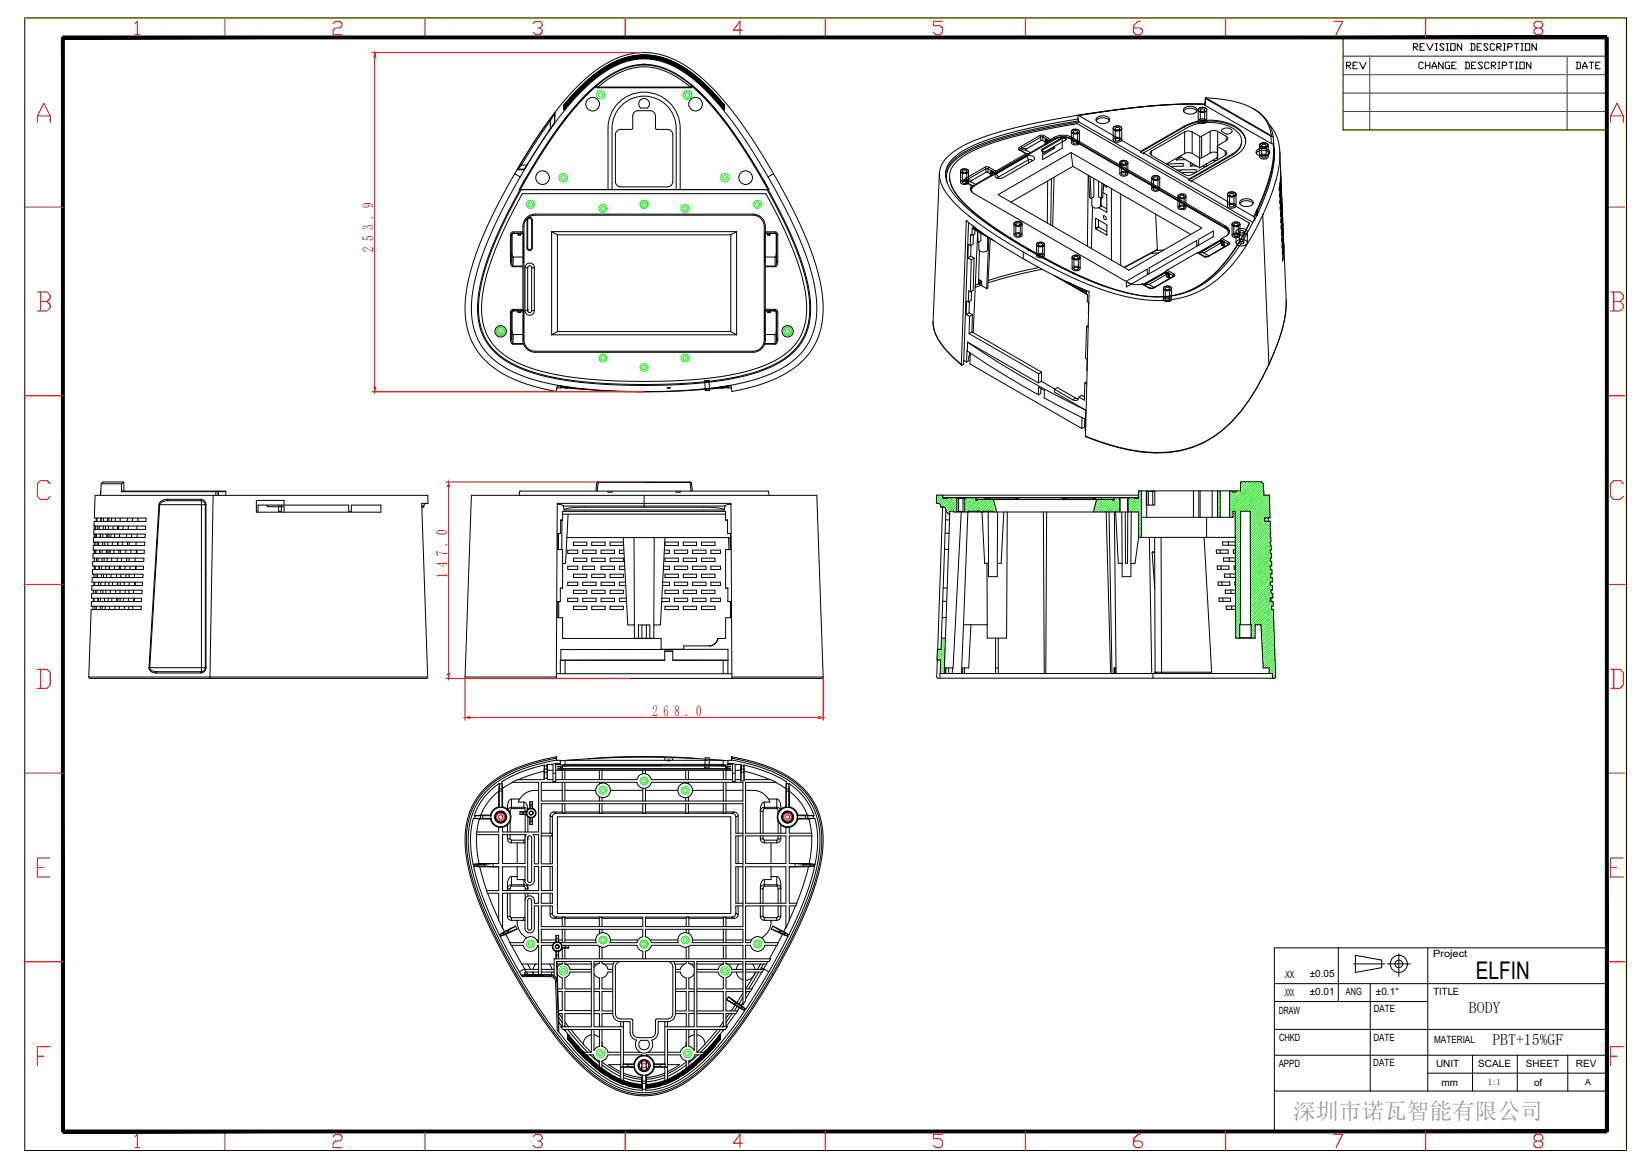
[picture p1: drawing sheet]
<svg xmlns="http://www.w3.org/2000/svg" width="1189mm" height="841mm" viewBox="0 0 1189 841" stroke-linecap="round" stroke-linejoin="round" font-family="sans-serif">
<defs><g id="words">
<text font-size="17.5" x="1063" y="705">ELFIN</text>
<text font-size="16.4" fill="#939598" x="931" y="806">深圳市诺瓦智能有限公司</text>
<g font-size="11.4">
<text x="1058" y="730">BODY</text>
<text x="1075" y="753">PBT+15%GF</text>
</g>
<g font-size="11.3" fill="#f00">
<text x="269" y="181" transform="rotate(-90 269 181)">253.9</text>
<text x="322" y="416" transform="rotate(-90 322 416)">147.0</text>
<text x="470" y="516">268.0</text>
</g>
<g font-size="8.8">
<text x="969" y="51">REV</text>
<text x="1021" y="51">CHANGE DESCRIPTION</text>
<text x="1134" y="51">DATE</text>
</g>
<text font-size="8.4" x="1017" y="37">REVISION DESCRIPTION</text>
<g font-size="7.2">
<text x="1032" y="689">Project</text>
<text x="924" y="704">.XX</text>
<text x="943" y="703">±0.05</text>
<text x="924" y="717">.XXX</text>
<text x="943" y="716">±0.01</text>
<text x="969" y="716">ANG</text>
<text x="991" y="717">±0.1°</text>
<text x="1032" y="717">TITLE</text>
<text x="921" y="730">DRAW</text>
<text x="989" y="729">DATE</text>
<text x="921" y="750">CHKD</text>
<text x="989" y="749">DATE</text>
<text x="1033" y="751">MATERIAL</text>
<text x="989" y="768">DATE</text>
<text x="921" y="768">APPD</text>
<text x="1034" y="769">UNIT</text>
<text x="1064" y="769">SCALE</text>
<text x="1099" y="769">SHEET</text>
<text x="1135" y="769">REV</text>
<text x="1038" y="782">mm</text>
<text x="1105" y="782">of</text>
</g>
<text font-size="6.3" x="1071" y="781">1:1</text>
<text font-size="6.1" x="1141" y="782">A</text>
</g></defs>
<!-- layer: 0 -->
<g fill="none" stroke="#f00" stroke-width=".72">
<path d="M97 17l2-2v10M162 13v14M240 17l1-2h4l1 2v2l-1 1h-4l-1 2v3h6M306 13v14M384 17l2-2h3l1 2v2l-1 1h-2M450 13v14M594 13v14M679 15h-7v4h5l2 1v3l-2 2h-3l-2-2M738 13v14M821 15h-1l-4 4v4l2 2h3l2-2v-1l-2-2h-5M883 13v14M960 15h7l-5 10"/>
<path d="M1027 13v14M97 25h4M389 20l1 2v1l-1 2h-3l-2-2M535 22h-7l5-7v10M1106 20l-1-1v-2l1-2h3l2 2v2l-2 1h-3l-1 2v1l1 2h3l2-2v-1l-2-2M27 88v-5l5-9 4 9v5M27 83h9M1160 88v-5l4-9 5 9v5M1160 83h9M18 149h27M1157 149h14M27 210h7l2 2v3l-2 2"/>
<path d="M29 217h5l2 2v3l-2 2h-7M29 210v14M1160 210h7l2 2v3l-2 2M1162 217h5l2 2v3l-2 2h-7M1162 210v14M18 285h27M1157 285h14M36 348l-2-2h-5l-2 2v9l2 3h5l2-3M1169 348l-2-2h-5l-2 2v9l2 3h5l2-3M18 421h27M1157 421h14M27 482h7l2 2v9l-2 3h-7"/>
<path d="M29 482v14M1160 482h7l2 2v9l-2 3h-7M1162 482v14M18 557h27M1157 557h14M36 618h-9v13h9M1169 618h-9v13h9M27 625h5M1160 625h4M18 693h27M1157 693h14M36 754h-9v13"/>
<path d="M1169 754h-9v13M27 761h5M1160 761h4M97 818l2-1v9M162 815v13M240 818l1-1h4l1 1v2l-1 2h-4l-1 1v3h6M306 815v13M384 818l2-1h3l1 1v2l-1 2h-2M450 815v13M594 815v13M679 817h-7v3h5l2 2v3l-2 1h-3l-2-1M738 815v13"/>
<path d="M821 817h-1l-4 3v5l2 1h3l2-1v-2l-2-1h-5M883 815v13M960 817h7l-5 9M1027 815v13M97 826h4M389 822l1 1v2l-1 1h-3l-2-1M535 823h-7l5-6v9M1106 822l-1-2v-2l1-1h3l2 1v2l-2 2h-3l-1 1v2l1 1h3l2-1v-2l-2-1"/>
<circle cx="360" cy="588" r="2.8"/>
<circle cx="360" cy="588" r="1.6"/>
<circle cx="567" cy="588" r="2.9"/>
<circle cx="567" cy="588" r="1.6"/>
<circle cx="464" cy="767" r="4"/>
<circle cx="464" cy="767" r="1.6"/>
</g>
<path d="M18 13h1153v815M937 28h220v76M967 27v66M967 41h190M967 54h190M986 40v53M1128 41v53M967 67h190M967 80h190M967 94h190M1157 625v153M800 815h357" fill="none" stroke="#ff0" stroke-width=".72"/>
<g fill="none" stroke="#000" stroke-width=".72">
<path d="M18 13h1153v815h-1153zM967 27v67h190M463 46l2 1zM406 77a104 104 0 0 1 40-33 50 50 0 0 1 51 9 136 136 0 0 1 25 24M406 77a104 104 0 0 1 40-33 50 50 0 0 1 51 9 135 135 0 0 1 25 24M406 78a105 105 0 0 1 40-33 49 49 0 0 1 50 8 137 137 0 0 1 26 25M406 78a104 104 0 0 1 40-33 50 50 0 0 1 50 8 135 135 0 0 1 26 25M406 77a104 104 0 0 1 40-33 50 50 0 0 1 51 9 137 137 0 0 1 25 24M406 77h.1M406 76v3a106 106 0 0 1 39-33 49 49 0 0 1 51 7 135 135 0 0 1 26 26v-3M406 79a105 105 0 0 1 40-34 49 49 0 0 1 50 9 137 137 0 0 1 26 25M406 79a105 105 0 0 1 39-33 49 49 0 0 1 51 7 134 134 0 0 1 26 26"/>
<path d="M406 76a102 102 0 0 1 41-33 51 51 0 0 1 50 9 135 135 0 0 1 25 24M406 76a101 101 0 0 1 41-33 51 51 0 0 1 51 10 135 135 0 0 1 24 23M406 79h.1M406 76h.1M406 78l9-10a77 77 0 0 1 41-26l9-1 8 1a83 83 0 0 1 41 28l7 8M406 78a105 105 0 0 1 40-33 49 49 0 0 1 50 8 136 136 0 0 1 26 25h-1M406 76a103 103 0 0 1 40-32 51 51 0 0 1 51 8 135 135 0 0 1 25 24h-1M406 77a100 100 0 0 1 42-33 50 50 0 0 1 49 9 135 135 0 0 1 24 24M406 77a99 99 0 0 1 42-34 51 51 0 0 1 49 10 134 134 0 0 1 24 24M406 76a97 97 0 0 1 43-34 52 52 0 0 1 49 11 134 134 0 0 1 23 23M406 79a101 101 0 0 1 42-34 49 49 0 0 1 48 9 133 133 0 0 1 25 25M406 77a98 98 0 0 1 43-34 52 52 0 0 1 49 10 134 134 0 0 1 23 24"/>
<path d="M429 62l-1 1a259 259 0 0 0-48 64l-1 3-1-1M429 61a1 1 0 0 0 0 2 1 1 0 0 0 1 0M429 61l-3 3a272 272 0 0 0-48 65M430 61v2M430 63h68M430 63h1M430 63l1-1a47 47 0 0 1 42-13 62 62 0 0 1 24 14M430 63h67M430 63h.1M431 63h66M431 63h-1M461 72a4 4 0 0 1 6 0 4 4 0 0 1-1 6h-5a4 4 0 0 1 0-6z"/>
<path d="M497 63h1M498 63h-1M498 61a49 49 0 0 0-42-13 68 68 0 0 0-27 13M498 61v1l-1 1M498 61h.1M498 61a1 1 0 0 1 0 2M498 61l4 4a276 276 0 0 1 48 64M499 62l1 1a259 259 0 0 1 48 64l1 3M514 69l7 9M514 69l-14-13-11-8a49 49 0 0 0-56 4 131 131 0 0 0-27 26M522 79l-9-10-8-8-8-7-8-5a48 48 0 0 0-56 3 137 137 0 0 0-27 27M522 76h-1"/>
<path d="M522 77h-1M522 79h-1M863 79v8M863 78h2h2a1.8 1.8 0 0 1 2 2 1.8 1.8 0 0 1-3 1h-1a1.6 1.6 0 0 1-2-1 1.6 1.6 0 0 1 0-2zM863 78a3 3 0 0 1 3-1 3 3 0 0 1 3 3 3 3 0 0 1-6-1zM864 79v8M864 79h1a1.4 1.4 0 0 1 1-1 1.4 1.4 0 0 1 1 2 1.4 1.4 0 0 1-2 0 1.4 1.4 0 0 1-1-1zM867 75a457 457 0 0 0-83 7M867 79v8M868 76l47 27M868 70v6M868 70v1"/>
<path d="M868 71v5M868 71l47 27M868 70a78 78 0 0 1 33 8M868 70h.1M868 70l48 28M869 79v8M901 78h1M902 78a27 27 0 0 1 15 20v5M902 78a26 26 0 0 1 14 20M395 94h.1M395 94l-15 24M396 86v1"/>
<path d="M396 87l-9 14-12 18M396 87v6M399 88v1M399 88l-4 6M399 82v7l-4 5M400 81l-4 6M400 81l-14 19-13 22M400 81l-1 7M484 97a4 4 0 0 0-3-4h-9v-9a4 4 0 0 0-4-4h-9a4 4 0 0 0-3 4l-1 9h-8a4 4 0 0 0-4 4v34a4 4 0 0 0 4 4h34a4 4 0 0 0 3-4M485 97v34M487 92a23 23 0 0 0-23-23 23 23 0 0 0-23 23v44M487 92v44"/>
<path d="M749 98h3M749 98v1M749 98l-14 8M749 99h2M749 99l-13 8M749 99v2M751 99v2M751 99l2 1M752 98l-1 1M752 98l5 2M759 99l3-1 4-1 3 1 3 1M759 99l-2 1"/>
<path d="M759 99v1M765 99a1.7 1.7 0 0 1 2 0 1.7 1.7 0 0 1 1 2h-1M765 99l-15 8M765 99v1M765 100v7l-14 8v-3l8-5v-1l-8 5v-3M765 100h1a.9 .9 0 0 1 1 0 .9 .9 0 0 1 0 1M765 100l-14 8M772 95v8M772 99v1M772 99l111 64M772 94l2-1h2a1.6 1.6 0 0 1 1 3 1.6 1.6 0 0 1-2 0v1a2 2 0 0 1-3-1 2 2 0 0 1 0-2zM772 94a3 3 0 0 1 3-1 3 3 0 0 1 2 2 3 3 0 0 1-5-1z"/>
<path d="M773 95v8M773 94a1.4 1.4 0 0 1 2 0 1.4 1.4 0 0 1 1 1 1.4 1.4 0 0 1-2 1 1.4 1.4 0 0 1-1-2zM776 95v8M777 87a332 332 0 0 0-74 18 39 39 0 0 0-21 16l-1 5M777 87v1M777 86a325 325 0 0 0-75 18 36 36 0 0 0-20 17l-1 6a36 36 0 0 0 13 21 242 242 0 0 0 46 32M777 86v1M777 83a329 329 0 0 0-78 19 38 38 0 0 0-21 18l-2 5M777 83l-1 2 1 1M777 83l44 26M777 88a322 322 0 0 0-73 18 37 37 0 0 0-21 16l-1 4v5M777 88l125 72"/>
<path d="M777 95v8M782 82l-5 1M782 82h.1M784 82h.1M784 82l-7 1M784 82a444 444 0 0 1 83-7 437 437 0 0 0-83 7zM784 82h-2M790 85l3-2 3 1 3 1v2a6 6 0 0 1-10-1zM799 87a6 6 0 0 0-10 0M802 93v8M802 100l2-1h2a1.8 1.8 0 0 1 2 2 1.8 1.8 0 0 1-3 1h-1a1.6 1.6 0 0 1-2 0 1.6 1.6 0 0 1 0-2zM802 91a3 3 0 0 1 3-1 3 3 0 0 1 3 3 3 3 0 0 1-6-1z"/>
<path d="M802 92l2-1h2a1.8 1.8 0 0 1 2 2 1.8 1.8 0 0 1-3 1h-1a1.6 1.6 0 0 1-2-1 1.6 1.6 0 0 1 0-1zM803 93v8M803 92a1.4 1.4 0 0 1 2 0 1.4 1.4 0 0 1 1 1 1.5 1.5 0 0 1-2 1 1.5 1.5 0 0 1-1-2zM806 93v8M808 93v8M853 80v1M853 81l-1-1a5 5 0 0 1 8-3l2 2v2M853 91a39 39 0 0 1 40 3l2 3 2 3v3l-1 3a16 16 0 0 1-7 6l-31 18M853 92l5-3 7-1 6-1 7 1a22 22 0 0 1 19 11v2M853 91l-32 18M853 92l-32 18M853 91v1"/>
<path d="M853 95a6 6 0 0 1 5 0M853 95l-24 14M853 95v16M858 95v16M858 95l6 3M862 80a7 7 0 0 1-9 1M862 80a6 6 0 0 0-10 0M863 86h2h2a1.8 1.8 0 0 1 2 2 1.8 1.8 0 0 1-3 1h-1a1.6 1.6 0 0 1-2-1 1.6 1.6 0 0 1 0-2zM864 98h1M864 98v16M864 87h1a1.4 1.4 0 0 1 1-1 1.4 1.4 0 0 1 1 2 1.4 1.4 0 0 1-2 0 1.4 1.4 0 0 1-1-1zM865 98v16"/>
<path d="M871 95a6 6 0 0 1 6 0M871 95l-6 3M871 95v15M877 95v10M877 95l6 3M880 93l2-1h3a2.2 2.2 0 0 1 2 3 2.2 2.2 0 0 1-3 2h-1l-3-2zM883 98a1.7 1.7 0 0 1 1 2 1.7 1.7 0 0 1-1 1M883 98v3M914 90l3 4 3 5 1 5 1 5M915 98v5M916 98h.1M916 98h-1"/>
<path d="M916 98h1M375 118v1M375 119l-2 3M375 119h4M380 118l-3 4M380 118h.1M734 108l5 3M734 108h.1M734 108h5M735 106a1.5 1.5 0 0 0-1 2M735 106l1 1M736 107l-2 1"/>
<path d="M736 107h3M739 111l-22 12M739 108l3 2M739 111h.1M739 111h2M739 113l4-1a1.6 1.6 0 0 1 2 1 1.6 1.6 0 0 1-1 2l-22 13-2 1a2.2 2.2 0 0 1-3-1 2.2 2.2 0 0 1 0-2v-1M739 113l-22 12M739 113l2 2M739 107v1M741 115h1a.9 .9 0 0 1 1 0 .9 .9 0 0 1 0 1M741 115l-22 13M741 115v2"/>
<path d="M741 111l-25 14M741 111h.1M749 101h2M749 101l-10 6M750 107l1 1M751 108v1M751 101l2 1M753 101h.1M753 101v2M753 101l1 1M753 100v1M753 100h.1"/>
<path d="M753 100l1 1M753 100h1M754 100h-1M754 100l1 1M754 102h.1M754 102v2l-1-1M754 101h.1M754 101v1M754 102v2M755 101h.1M755 101h-1M755 101l1 1"/>
<path d="M755 101v2M756 102h.1M757 100l-1 2M759 100h1a14 14 0 0 1 12 0M759 100l-3 2M767 101l-15 8a1.3 1.3 0 0 1-2 0 1.3 1.3 0 0 1 0-2M771 110l2 10M772 100l111 64M772 102l2-1h2a1.6 1.6 0 0 1 1 2 1.6 1.6 0 0 1-2 1h-2a1.4 1.4 0 0 1-1-2zM773 120l-45 26M773 120l84 49M773 102a1.4 1.4 0 0 1 2 0 1.4 1.4 0 0 1 1 1 1.4 1.4 0 0 1-2 1 1.4 1.4 0 0 1-1-2z"/>
<path d="M803 100h1a1.4 1.4 0 0 1 1 0 1.4 1.4 0 0 1 1 1 1.4 1.4 0 0 1-2 1 1.4 1.4 0 0 1-1-2zM806 117v8M807 117l2-1h2a1.6 1.6 0 0 1 1 2 1.6 1.6 0 0 1-2 1h-3a1.2 1.2 0 0 1 0-2zM807 116a3 3 0 0 1 3-1 3 3 0 0 1 2 3 3 3 0 0 1-3 1 3 3 0 0 1-2-2zM808 117v8M808 117a1.4 1.4 0 0 1 2-1 1.4 1.4 0 0 1 1 2h-1a1.5 1.5 0 0 1-1 0 1.5 1.5 0 0 1-1-1zM811 117v8M812 117v8M821 110l2 1v-1M821 109v1M823 110l32-18a33 33 0 0 1 37 4 9 9 0 0 1-4 15h-1M823 110l33 19"/>
<path d="M829 112l24 14a6 6 0 0 0 5 0l24-14M829 109a1.7 1.7 0 0 0-1 1 1.7 1.7 0 0 0 1 2M829 109v3M841 118v1M841 118h11v2h-9M841 118h.1M847 114v1M850 113l14 8M850 113l-3 2M851 113h-3M853 111a6 6 0 0 1 5 0M853 111l-13 7"/>
<path d="M854 115h-7M857 120h5M858 118h-1v2M858 111l6 3M859 118l-2 2M864 114v7M864 114h1M866 120h3M869 118v2M871 110l-6 4M873 115l3 1M876 114h1"/>
<path d="M877 105v1M877 113l-13 8M877 105v10M877 110h-3h-3M877 105h.1M877 106v9M877 106l5 3M882 109a1.7 1.7 0 0 1 1 1 1.7 1.7 0 0 1-1 2M882 109v3M883 101l-6 4M887 111l-31 18M887 112l-31 18"/>
<path d="M887 111v1M894 102l-1 4a14 14 0 0 1-6 6M905 111h.1M905 111v-1a5 5 0 0 1 8-3l1 2v2M905 111a7 7 0 0 0 9 0M907 105l1 1h2h2l1-1M907 105v8M907 104l1-1-1 2zM907 112l2-1h2a1.8 1.8 0 0 1 2 2 1.8 1.8 0 0 1-2 2l-2-1a1.6 1.6 0 0 1-2 0 1.6 1.6 0 0 1 0-2zM907 104l2-1h2a1.8 1.8 0 0 1 2 2 1.8 1.8 0 0 1-2 2l-2-1a1.6 1.6 0 0 1-2 0 1.6 1.6 0 0 1 0-2zM908 103l-1 2M908 103h.1"/>
<path d="M908 103h3a2.1 2.1 0 0 1 2 2M908 103a4 4 0 0 1 5 2M909 105v8M909 104a1.4 1.4 0 0 1 2 0 1.4 1.4 0 0 1 0 1 1.4 1.4 0 0 1-1 1 1.4 1.4 0 0 1-1-2zM909 112a1.4 1.4 0 0 1 2 0 1.4 1.4 0 0 1 0 1 1.4 1.4 0 0 1-1 1 1.4 1.4 0 0 1-1-2zM912 105v8M913 105v8M914 111h.1M914 110a6 6 0 0 0-9 0M917 103v3a94 94 0 0 1-11 42l-1 4M917 103h-2M917 103h.1"/>
<path d="M917 103v3M922 109a98 98 0 0 1-9 37l-4 9M922 109v16M371 125l1-3a265 265 0 0 1 50-65 64 64 0 0 1 40-19h9l9 2a101 101 0 0 1 42 34 362 362 0 0 1 35 51M371 125a286 286 0 0 0-33 74 71 71 0 0 0 1 45l3 7 6 7a81 81 0 0 0 43 22l10 2v-3M371 125l4 2M373 122h.1M373 122h5M374 137a241 241 0 0 0-29 72l-1 12 1 10a44 44 0 0 0 29 34 204 204 0 0 0 71 12l19 1M374 136v1M375 127a278 278 0 0 0-33 75l-2 11-1 11a47 47 0 0 0 31 44 192 192 0 0 0 70 13 368 368 0 0 0 93-5 81 81 0 0 0 42-20 51 51 0 0 0 12-46 230 230 0 0 0-28-72l-6-11M375 127a279 279 0 0 1 48-65l9-7 8-6a48 48 0 0 1 54 4 192 192 0 0 1 47 54l12 20"/>
<path d="M375 136h178M375 136h-1M375 137h.1M375 137a241 241 0 0 0-29 72l-1 9v7a42 42 0 0 0 28 39 192 192 0 0 0 69 12 358 358 0 0 0 90-5 76 76 0 0 0 40-19 45 45 0 0 0 10-40 213 213 0 0 0-26-69l-4-6M375 137h177M376 139h175a229 229 0 0 1 29 71l1 15-1 6-2 7-2 5-4 5-3 4-6 4a111 111 0 0 1-48 16 400 400 0 0 1-120-3 71 71 0 0 1-38-18l-4-5-3-6-2-6-1-8a111 111 0 0 1 11-49l8-17zM377 131h1l-3 5M377 131l-3 6M377 131l-3 5M377 122h-4M378 129l-1 2M378 129a274 274 0 0 1 48-64 57 57 0 0 1 38-19 57 57 0 0 1 38 19 271 271 0 0 1 48 64"/>
<path d="M378 130l-1 1M438 136v-44a26 26 0 0 1 26-26 26 26 0 0 1 26 26v44M549 130l1-1 1 2M549 130l1 1M550 129l1 2M550 131l4 5M551 131l3 6M551 131h-1l3 5M553 136h1M553 137a241 241 0 0 1 30 72l1 11-1 12a44 44 0 0 1-29 33 204 204 0 0 1-71 12l-19 1M553 137h-1M554 136l-1 1"/>
<path d="M557 125a287 287 0 0 1 33 74 71 71 0 0 1-1 45l-4 7-5 7a81 81 0 0 1-44 22l-9 2-1-4h-4a435 435 0 0 1-120 0M557 125l-4 2M676 125l-4 107M676 125l1 5a50 50 0 0 0 19 24l2 1M684 128a31 31 0 0 0 11 20 248 248 0 0 0 52 35M692 123v8M692 123l2-1h2a1.6 1.6 0 0 1 1 2 1.6 1.6 0 0 1-2 1h-2a1.4 1.4 0 0 1-1-1 1.4 1.4 0 0 1 0-1zM692 130h2h2a1.6 1.6 0 0 1 1 2 1.6 1.6 0 0 1-2 1h-2a1.4 1.4 0 0 1-1-1 1.4 1.4 0 0 1 0-2zM692 122a3 3 0 0 1 3-1 3 3 0 0 1 2 3 3 3 0 0 1-3 1 3 3 0 0 1-2-2zM693 123v8M693 123a1.4 1.4 0 0 1 2-1 1.4 1.4 0 0 1 1 2 1.4 1.4 0 0 1-2 0 1.4 1.4 0 0 1-1-1zM693 131a1.4 1.4 0 0 1 2-1 1.4 1.4 0 0 1 1 2 1.4 1.4 0 0 1-2 0 1.4 1.4 0 0 1-1-1z"/>
<path d="M694 131l6 3M695 130l-1 1M695 130l5 4M695 130l4 1M696 128a1.8 1.8 0 0 0-2 3M696 128v1M696 123v8M696 129l-1 1M696 129l4 1M697 123v8M699 136l1-1 1-2 59-33a14 14 0 0 1 11-1l112 65 2 3M699 131l4 2"/>
<path d="M700 137v1M700 134a4 4 0 0 0 1 5l112 65a14 14 0 0 0 9 1M700 134h.1M700 134h1M700 130l-1 1M701 134l-2 2M701 134h.1M701 134h1M702 134a3 3 0 0 0-2 5M702 134h.1M702 134l58-34 4-1h4l3 1 111 64a3 3 0 0 1 2 5M709 120h3"/>
<path d="M709 120l1 2M709 120l-13 8M710 122h1M710 122l-14 7M710 122v2M710 124h1M710 124l-10 6M711 124l2 1M711 122v2M711 122l5 2M712 120l-1 2M712 120l5 3"/>
<path d="M713 124h.1M713 124v2M713 124h1M713 123v1M713 123h1M714 123l-1 1M714 123l1 1M714 123h-1M714 124h1M714 124v3l-1-1M715 124h.1M715 124h-1"/>
<path d="M715 124v2M716 125h1M716 124v1M717 123l-1 1M717 125l2 3M719 128h-1M719 128h.1M720 129h.1M754 130v31M757 129v33M759 128l-1 35M784 126l-1 51"/>
<path d="M784 126l1 16 1 1M785 127l1 16M788 129v13l-2 1M791 131v11l2 1M794 132l-1 11M794 139l3 1v13M795 133l-1 9-1 1M795 134l2 1M795 133l-1 4M797 134v1M797 134h.1M800 136v51"/>
<path d="M807 124h1h3a1.6 1.6 0 0 1 1 2 1.6 1.6 0 0 1-2 1h-2a1.6 1.6 0 0 1-1-3zM807 140v51M808 125a1.4 1.4 0 0 1 2-1 1.4 1.4 0 0 1 1 2h-1a1.4 1.4 0 0 1-1 0 1.4 1.4 0 0 1-1-1zM829 128v8M830 127h1h3a1.6 1.6 0 0 1 1 2 1.6 1.6 0 0 1-2 1h-2a1.6 1.6 0 0 1-1-3zM830 135l1-1 3 1a1.6 1.6 0 0 1 1 2 1.6 1.6 0 0 1-2 1h-2a1.6 1.6 0 0 1-1-3zM830 127a2.9 2.9 0 0 1 3-1 2.9 2.9 0 0 1 2 3 3 3 0 0 1-3 1 3 3 0 0 1-2-3zM831 128v8M831 128a1.4 1.4 0 0 1 2-1 1.4 1.4 0 0 1 1 2h-1a1.4 1.4 0 0 1-1 0 1.4 1.4 0 0 1-1-1zM831 136v-1a1.4 1.4 0 0 1 2 0 1.4 1.4 0 0 1 1 2h-1a1.4 1.4 0 0 1-1 0 1.4 1.4 0 0 1-1-1zM834 128v8M835 128v8"/>
<path d="M847 122h14v2M850 122l-1 1M856 130l2 1v-1M856 129v1M858 130l45 26M861 124h-10M884 139h2l2-1a1.8 1.8 0 0 1 2 3 1.8 1.8 0 0 1-2 1h-2a1.6 1.6 0 0 1-2-1 1.6 1.6 0 0 1 0-2zM884 139a3 3 0 0 1 4-1 3 3 0 0 1 2 2 3 3 0 0 1-6-1zM886 140a1.4 1.4 0 0 1 1-1 1.4 1.4 0 0 1 1 2 1.4 1.4 0 0 1-2 0 1.4 1.4 0 0 1 0-1zM922 124v1M922 125v2M922 127h.1"/>
<path d="M922 127l-1 10zM922 132v5M922 127v2M922 129h.1M922 129v3M922 132l-1 10 1-5M923 137l-1 4M923 132v2M923 133v1M923 134v3M923 137l-1 10v-6M923 137v2"/>
<path d="M923 138v1M923 139v3M379 157l3-2 3-1h157a9 9 0 0 1 9 9v82a9 9 0 0 1-9 9h-157a9 9 0 0 1-8-9v-82v-3zM379 158a1.9 1.9 0 0 1 2-1 1.9 1.9 0 0 1 2 1M379 158v20M379 158h1M380 158a1.4 1.4 0 0 1 1-1 1.4 1.4 0 0 1 2 1M380 158v20M383 158v20M383 158h.1M696 159l-4 104M696 159l4 3"/>
<path d="M696 159h.1M697 155l2 1M699 156l16 12 22 13M699 156h.1M719 140l52-30 94 54-52 31zM786 143v5a4 4 0 0 0 6 0M787 149l-1 30M789 157v7M789 157l8 5v7M789 157h.1M791 158v5M791 150l6 3"/>
<path d="M793 143l-1 5M793 148h.1M793 148h-1M793 143v5M793 148l-1 1M793 148l4 2M795 156a1.4 1.4 0 0 1 1 0 1.4 1.4 0 0 1 0 2l-1-1zM797 153h.1M832 154l1 26M848 141v8M849 149l1-1h3a1.6 1.6 0 0 1 1 2 1.6 1.6 0 0 1-2 1h-2a1.4 1.4 0 0 1-1-2zM849 140a3 3 0 0 1 3-1 3 3 0 0 1 2 3 3 3 0 0 1-6-1z"/>
<path d="M849 141l2-1h2a1.7 1.7 0 0 1 1 3 1.7 1.7 0 0 1-3 0h-2a1.2 1.2 0 0 1 0-2zM849 141v8M850 149a1.4 1.4 0 0 1 2-1 1.4 1.4 0 0 1 0 2 1.4 1.4 0 0 1-1 0 1.4 1.4 0 0 1-1-1zM850 141a1.4 1.4 0 0 1 2-1 1.4 1.4 0 0 1 0 2 1.4 1.4 0 0 1-1 1 1.4 1.4 0 0 1-1-2zM853 141v8M854 141v8M884 140v8M884 147l2-1h2a1.8 1.8 0 0 1 2 3 1.8 1.8 0 0 1-2 1h-2a1.6 1.6 0 0 1-2-1 1.6 1.6 0 0 1 0-2zM885 140v8M886 148a1.4 1.4 0 0 1 2-1 1.4 1.4 0 0 1 0 2 1.4 1.4 0 0 1-2 0 1.4 1.4 0 0 1 0-1zM889 140v8M890 140v8"/>
<path d="M893 144l3-1h3l3 2v2a6 6 0 0 1-9-1zM902 147a6 6 0 0 0-9 0M903 156v1M903 159l-1 1M903 159h.1M903 157v2M904 153l-1 3M904 153h1M905 153h.1M905 153l-2 4M905 153v2M905 152h.1"/>
<path d="M905 155l-2 4M905 155h.1M905 152v1M905 151v1M905 152l5-11a82 82 0 0 0 7-35l1 8-1 9a131 131 0 0 1-11 29M905 152v3M906 152v2M906 152h.1M909 155a122 122 0 0 1-36 49 73 73 0 0 1-61 10l-17-5a321 321 0 0 1-58-28M909 155l5 107M922 141h.1M923 143h.1"/>
<path d="M923 155v1M923 142v1M923 142l-1 9 1-8M923 142v2M923 143v1M923 144v2M923 146l-1 10zM923 151v5M923 146v2M923 147v1M923 148v3M923 151l-1 9 1-4"/>
<path d="M923 156v4M923 151v2M923 152v1M923 153v3M923 156v6M924 156v2M924 157v1M924 158v2M368 169v19M368 169h1M369 169v19M370 167l-2 1v1"/>
<path d="M370 168l-1 1M370 167v1M370 168h3M370 167h7M373 168v1M373 169h.1M373 169h2M373 168h-4v1M373 168h.1M373 168h2M375 168v1M375 168h.1"/>
<path d="M375 168h2M375 169h.1M375 168h2v21M379 178a1.9 1.9 0 0 0 2 2 1.9 1.9 0 0 0 2-2M379 178h1M380 178a1.4 1.4 0 0 0 1 2 1.4 1.4 0 0 0 2-2M383 178h.1M397 167v74M397 167l4 2M397 167h133M401 169v70M401 169h125"/>
<path d="M526 169v70M530 167l-4 2M530 167v74M550 163a8 8 0 0 0-8-8h-157a8 8 0 0 0-8 8v82a8 8 0 0 0 8 8M550 163v82M551 168h2M551 167h7M553 168v1M553 169h.1M553 168h-2v21M553 169h2M553 168h.1"/>
<path d="M553 169h1M553 168h1M554 168v1M554 168h.1M554 168h4l1 1v19M554 168h1M555 168l-1 1M555 169h-1M555 168h3M558 167l1 1 1 1M558 168l1 1M558 167v1"/>
<path d="M559 169h1M559 169v14M560 169v19M697 160l-3 99M699 177l-2-1v10M699 177v7M700 162l1 1a323 323 0 0 0 36 23M700 169h-1v8M700 164v5M700 164l16 10M700 164l14 8M701 163v1h1"/>
<path d="M701 164l6 3M701 169v7l-2 1M702 165v3l-2 1M704 174h.1M704 167v7M704 167l-3 73M706 168v5l-2 1M711 171v9a4 4 0 0 1-6 0v-6M712 171l-2 37M713 172l-2 35-1 1M730 161v8M730 168h2h3a1.6 1.6 0 0 1 1 2 1.6 1.6 0 0 1-2 1h-2a1.8 1.8 0 0 1-2-3z"/>
<path d="M730 161l3-1h2a1.6 1.6 0 0 1 1 2 1.6 1.6 0 0 1-2 1h-3a1.2 1.2 0 0 1-1-2zM731 160a3 3 0 0 1 3-1 3 3 0 0 1 2 3 3 3 0 0 1-6-1zM731 161v8M732 169a1.4 1.4 0 0 1 2-1 1.4 1.4 0 0 1 0 2 1.4 1.4 0 0 1-1 0 1.4 1.4 0 0 1-1-1zM732 161a1.4 1.4 0 0 1 2-1 1.4 1.4 0 0 1 0 2 1.5 1.5 0 0 1-1 0 1.5 1.5 0 0 1-1-1zM735 161v8M736 161v8M746 176v8M747 175h1h3a1.6 1.6 0 0 1 1 2 1.6 1.6 0 0 1-2 1h-2a1.6 1.6 0 0 1-1-3zM747 175a2.9 2.9 0 0 1 3-1 2.9 2.9 0 0 1 2 2 3 3 0 0 1-3 2 3 3 0 0 1-2-3zM748 176v8M748 176a1.4 1.4 0 0 1 2-1 1.4 1.4 0 0 1 1 2h-1a1.4 1.4 0 0 1-1 0 1.4 1.4 0 0 1-1-1z"/>
<path d="M751 176v8M752 176v8M789 164v1M789 165l8 4M791 163v1M791 163l-2 1M791 164l-2 1M791 164l6 3M797 169h.1M833 180l-23 13M833 180l-24 13M879 175l-12 7"/>
<path d="M879 175l1 1M879 173l-15 9M879 173v2M879 173h.1M879 173h1M879 172l-16 10M880 176v1M880 174h.1M880 174v3M880 177h1M880 174l1 1M880 172l-1 1"/>
<path d="M880 172l5 3M880 174h1M880 173h1M880 173v1M881 173l-1 1M881 173l1 1M881 177h.1M881 175h.1M881 175v2M881 174v1M882 174h.1M882 174h-1"/>
<path d="M882 177h-1M882 177h1M882 174l2 2M882 174l-1 1M882 174v3M883 163a4 4 0 0 1 2 4 4 4 0 0 1-2 3l-3 2M883 164l2 3M883 163v1M884 176h.1M884 176h1M884 176l-13 8M885 168l-1 1"/>
<path d="M885 175v1M885 175l-1 1M885 176l-14 8M885 167h.1M887 162v7M888 161l1-1h2a1.6 1.6 0 0 1 2 2 1.6 1.6 0 0 1-2 1h-2a1.3 1.3 0 0 1-2-1 1.3 1.3 0 0 1 1-1zM888 169l1-1h2a1.6 1.6 0 0 1 2 2 1.6 1.6 0 0 1-2 1h-2a1.4 1.4 0 0 1-2-1 1.4 1.4 0 0 1 1-1zM888 161a2.9 2.9 0 0 1 3-1 2.9 2.9 0 0 1 2 2 3 3 0 0 1-3 1 3 3 0 0 1-3-2zM888 162v7M889 169a1.4 1.4 0 0 1 2-1 1.4 1.4 0 0 1 0 2 1.4 1.4 0 0 1-2 1 1.4 1.4 0 0 1 0-2zM889 180h-1a70 70 0 0 1-39 32l-7 1-9 1M889 161a1.4 1.4 0 0 1 2 0 1.4 1.4 0 0 1 0 1 1.4 1.4 0 0 1-2 1 1.4 1.4 0 0 1 0-2z"/>
<path d="M889 180l-1 2M890 167v8M890 166l2-1h3a2.4 2.4 0 0 1 3 2 2.4 2.4 0 0 1-3 2h-2a2.2 2.2 0 0 1-2-1 2.2 2.2 0 0 1-1-2zM891 174l2-1 2-1a2.4 2.4 0 0 1 3 3 2.4 2.4 0 0 1-3 2h-2a2.2 2.2 0 0 1-2-1 2.2 2.2 0 0 1 0-2zM892 162v7M893 167v8M893 174a1.4 1.4 0 0 1 2 0 1.4 1.4 0 0 1 0 1 1.4 1.4 0 0 1-1 1 1.4 1.4 0 0 1-1-2zM893 166a1.4 1.4 0 0 1 2 0 1.4 1.4 0 0 1 0 1 1.5 1.5 0 0 1-1 1 1.5 1.5 0 0 1-1-2zM893 162v7M893 173l1-1-1 1M893 173l-4 7M896 167v8"/>
<path d="M898 167v8M900 161l-6 11M900 161l-11 19M900 161l-124-72a308 308 0 0 0-73 19h-2a29 29 0 0 0-17 15 21 21 0 0 0 7 20 164 164 0 0 0 41 31l10 6M902 160a106 106 0 0 1-36 45 59 59 0 0 1-33 9M923 160h.1M923 160v5v-2M923 164v1M923 170h.1M923 174h.1M924 160l-1 2M924 161l-1 9v-8"/>
<path d="M924 160v1M924 160v2M924 162h.1M924 162l-1 12 1-8M924 162v5M924 165v1M924 166v1M924 167l-1 12 1-9v2M924 172l-1 11zM924 171v1M924 175v1M924 177v11"/>
<path d="M924 177v5M924 177l2 39M368 188v3l1 1M368 188h1M369 188v4M369 192h.1M369 192h8M370 185l-1-2v5M370 185l-1 7M370 185h7M378 193a3 3 0 0 1 3-4 3 3 0 0 1 4 4M378 193v31"/>
<path d="M378 193h2M380 193a1.4 1.4 0 0 1 1-2 1.4 1.4 0 0 1 2 2M380 193v31M383 193v31M383 193h2M385 193v31M551 185h7M551 192h7M558 185v7M558 192h.1M559 183l-1 2M559 183v5"/>
<path d="M559 188l-1 4M559 188h1M560 188l-1 3-1 1M697 186l2 1M699 184l-2 2M699 184l2 2M699 187v23M701 186v23l-2 1M701 186l-2 1M705 180v24M737 186l2 1M737 181v5"/>
<path d="M739 187h.1M739 187a465 465 0 0 0 45 23l-2 104a156 156 0 0 0 50 12 73 73 0 0 0 62-30 168 168 0 0 0 20-33M742 181l-2-1 2 1M742 181l5 3M742 180l19 11a189 189 0 0 0 65 22l7 1M742 180h.1M747 183l1-1 3 1a1.6 1.6 0 0 1 1 2 1.6 1.6 0 0 1-2 1l-2-1a1.4 1.4 0 0 1-1-2zM747 183v1M747 183h.1M747 183l25 14M747 184l25 13M748 184v-1a1.4 1.4 0 0 1 2 0 1.4 1.4 0 0 1 1 2h-1a1.4 1.4 0 0 1-1 0 1.4 1.4 0 0 1-1-1z"/>
<path d="M748 193l-21 4-16 5M750 194l-22 5-17 5M759 198l24 14M761 199l22 13M772 185v8M772 193l2-1h2a1.6 1.6 0 0 1 2 2 1.6 1.6 0 0 1-3 1h-2a1.4 1.4 0 0 1-1-2zM772 185l2-1h3a1.6 1.6 0 0 1 1 2 1.6 1.6 0 0 1-3 1h-2a1.2 1.2 0 0 1-1-2zM772 197h1M772 184a3 3 0 0 1 3-1 3 3 0 0 1 3 3 3 3 0 0 1-3 1 3 3 0 0 1-3-2zM772 196l1 1M773 197l22 9a126 126 0 0 0 32 8M773 197l22 9"/>
<path d="M773 185v8M773 185h1a1.4 1.4 0 0 1 1-1 1.4 1.4 0 0 1 1 2 1.5 1.5 0 0 1-2 1 1.5 1.5 0 0 1-1-2zM774 193a1.4 1.4 0 0 1 1-1 1.4 1.4 0 0 1 1 2 1.4 1.4 0 0 1-2 0 1.4 1.4 0 0 1 0-1zM776 185v8M778 185v8M835 182l-7 1M838 180h-6M839 198l-12 7M839 198h1M840 196l-15 9M840 196l-1 2M840 196h1"/>
<path d="M840 196l-16 9M840 195l-16 9M840 197h.1M840 197v2M840 199l1 1M840 197l1 1M840 197h1M840 194v2M840 194l5 3M841 197h-1M841 197h.1M841 196l-1 1"/>
<path d="M841 196h.1M841 200h.1M841 196v1M841 196l1 1M841 198h1M841 198v2M841 197h1M841 197v1M842 198l-1 2M842 197v1M842 197l3 1M842 197h.1"/>
<path d="M842 197h-1M842 199l-1 1M842 199l1 1M842 197v2M845 198v1M845 199h.1M845 199l-14 8M845 197l1 1-1 1M845 197v1M845 199l-13 8M862 182l-22 12M862 182l5 3"/>
<path d="M863 182h-1M863 182h4M863 182l5 3M867 182l3 2M868 185h.1M868 185h-1M868 185h1M870 184l-2 1M871 184h-1M871 184h.1M871 184l-2 1h-2M888 182a75 75 0 0 1-33 28"/>
<path d="M888 182h.1M924 181v7M697 217h-1v9M698 217v8M699 210l-1-1-1 8M700 210l-1 6-2 1M705 204l-3 1M705 204v1M705 205v-4l2 1v4l3 2M706 202v2l-1 1M707 205l-5 2M707 204h-1"/>
<path d="M707 205h.1M768 203l11 5 3 3-12-7M783 209l-1 2M783 212v5l1 1v8M811 202l15-8v3h1v-4l35-20v4l1-1v-4l11-6v4l-63 37zM822 205l6 3M823 204l-1 1M823 204l2 1M823 204l5 4M824 205h.1M824 204l-1 1M824 204v1"/>
<path d="M825 205h2M825 205h-1M827 213l6 1M827 205l4 2M828 208h.1M828 208h1M829 208h.1M831 207l-2 1M831 207h1M832 207l-2 1h-2M838 208v8M838 207l2-1h2a1.6 1.6 0 0 1 1 2 1.6 1.6 0 0 1-2 1h-2a1.4 1.4 0 0 1-1-2z"/>
<path d="M838 207a2.9 2.9 0 0 1 3-1 2.9 2.9 0 0 1 2 2 3 3 0 0 1-3 1 3 3 0 0 1-2-2zM838 215l2-1h2a1.6 1.6 0 0 1 1 2 1.6 1.6 0 0 1-2 1h-2a1.4 1.4 0 0 1-1-1 1.4 1.4 0 0 1 0-1zM839 208v8M839 207h1a1.4 1.4 0 0 1 1 0 1.4 1.4 0 0 1 1 1 1.4 1.4 0 0 1-2 1 1.4 1.4 0 0 1-1-2zM839 215h1a1.4 1.4 0 0 1 1-1 1.4 1.4 0 0 1 1 2 1.4 1.4 0 0 1-2 1 1.4 1.4 0 0 1-1-2zM842 208v8M844 208v8M926 216a90 90 0 0 1-9 38l-3 9M926 216a104 104 0 0 1-12 46M368 225v19M368 225h1M369 225v19"/>
<path d="M370 223h-2v2M370 224l-1 1M370 223v1M370 224h7v21M370 223h7M373 225h.1M373 225h2M373 224v1M375 224v1M375 225h.1M378 224a3 3 0 0 0 3 3 3 3 0 0 0 4-3M378 224h2"/>
<path d="M380 222v1M380 224a1.4 1.4 0 0 0 1 1 1.4 1.4 0 0 0 2-1M380 223v1M383 224h2M401 239h125M401 239l-4 2M526 239l4 2M551 223h7M553 225h.1M553 224h.1M553 225h2M553 224v1"/>
<path d="M553 225h1M554 224v1M555 225h-1M555 224v1M558 223h1l1 2M558 224l1 1v19M558 224l1 1M558 224h-7v21M558 223v1M559 239l-1 2M559 225h1M559 239v5"/>
<path d="M559 225v14M560 225v19M672 232a28 28 0 0 0 8 19l12 12M672 232v5a53 53 0 0 0 20 25M696 226l2 2M698 225l2 2M698 225l-2 1M698 228v12M700 239l50 29M700 239l-2 1M700 227v12M700 227l-2 1"/>
<path d="M782 235v23l1 1v8M782 235l2 1M784 234l-2 1M368 244v3l1 1M368 244h1M369 244v3M369 247v1M369 248h8M369 247h8M370 241l-1-2v5M370 241l-1 6M370 241h7"/>
<path d="M385 253h157M397 241h133M550 245a8 8 0 0 1-8 8M551 248h7M551 241h7M551 247h7M558 241v6M558 247v1M559 244l-1 3M559 244h1M560 244l-1 3-1 1M694 259v3l-2 1"/>
<path d="M694 259l2 2M697 253l24 16 27 15M697 253l-1 8M697 246a638 638 0 0 0 85 49M697 246v7M697 246l51 30M698 240l50 29M698 254v6l-2 1M699 254l-1 8 81 47M402 278l-1 1M402 278h2M404 279l9 1"/>
<path d="M404 279h6M404 279h.1M404 279l19 1M404 279h-3M405 278l3 1M407 279h2M464 277v1M480 279h3zM507 274h3l1 7h-3zM518 279h6M520 279h1M521 279h.1"/>
<path d="M523 278l-3 1M524 279l-22 2M524 279h3M524 279h.1M524 279l-10 1M526 278h-2M748 269v7M750 280l-1 3-1 1M750 275l10 5M750 275l-2 1M750 268v7M750 268l-2 1"/>
<path d="M781 276v12l-4-2M781 276l2 1M783 275l-2 1M914 263h.1M914 263a123 123 0 0 1-37 49 78 78 0 0 1-65 11l-13-3-17-6M914 262v1M464 282h.1M748 284v-5l4 2v6l30 15M759 280v2l23 13M759 280l13 8M759 280l2-1 13 8M774 287h3"/>
<path d="M774 287l-2 1M777 286a2.8 2.8 0 0 1-2 2 2.8 2.8 0 0 1-3 0M781 286l-2-1-2 1M782 295v7M779 301v8M781 302v5l-2 2M782 302v8M782 302h.1M782 314h.1M73 348l-1 9 1-3M73 348l1-1h15v7M73 348h14"/>
<path d="M88 354h75v3M88 354h75M89 347l-2 1 1 6M120 360l1 1M120 360a5 5 0 0 0-6 3M120 360h24M144 360h1a4 4 0 0 1 3 3M144 360l1 1M153 357l-2 130 1 1M156 354l-1 3M157 354v3M157 354h.1"/>
<path d="M374 357l1-3h178l1 3M430 347l-1 7M430 347h67l1 1 1 6M430 347h1M431 347l-1 7M431 347h66M438 354h3M464 357v8M487 354h3M497 347l1 7M498 347h-1M679 358l1 1h2v-1h27l2 2"/>
<path d="M679 357v1M679 358h141M689 358v11M689 359h6M690 359v9M693 359v9M695 358v11M703 360h98M703 358v2h1M709 359h3M709 358h55l3 2M712 358v1"/>
<path d="M712 359l1 1M715 360l3 9M732 358v1h-20M732 359l-1 1M732 360h.1M732 359v1M732 360h1M732 359h1M734 358l-1 2M765 359h3M765 358h52v1h3v-6h73l1-6h14l2 1v9h4l1 16h-4v2h4v12v3v3v3v2l1 4h-1v2h1v4h-1v2h1v3h-1v3h1v3h-1v2h1v4h-1v2h1l1 4h-2v2h2v3h-1v3h1l1 49h-242l-1-1v-12M768 358v1"/>
<path d="M768 359l1 1M787 358v1h-19M788 359l-1 1M788 360h.1M788 359v1M788 360h1M788 359h1M789 358v2M790 360l-3 9M793 358v2M801 360h1M802 358v2h-1"/>
<path d="M806 358v11M812 358v11M820 357h-146v5a2.3 2.3 0 0 1 3 3h3l1 2-3 100-3 1v7h2v10M822 353v34M825 354h7v10h-7zM826 353v20M827 354v10M830 354v10M859 353v20M863 353v20M864 353v20M873 353v20"/>
<path d="M877 353v20M879 353v20M885 353v20M887 353v1h3v-1M68 379v-4h37v-2h-37v-16h240v5l-4 1 4 124-1 1h-242l-1-1M68 379h37v2h-37v4h37l-1 2h-37v3h37v3h-37v3h37v3h-37v3h37l-1 2h-36v4h36v2h-36v3h36v3h-37v3h37v3h-37v3h36v2h-36v4h36v2h-36v4h36v2h-36l-2 48M68 379v2M69 379v2M69 373v2M70 373v2M70 379v2M72 379l-1 2"/>
<path d="M73 373v2M74 379v2M75 373l-1 2M76 379v2M78 373l-1 2M78 379v2M78 373v2M80 373v2M81 379v2M83 373v2M85 379v2M87 373l-1 2"/>
<path d="M89 379v2M92 373v2M92 379v2M95 373v2M99 379l-1 2M99 373v2M114 363l-7 118M114 363h1M115 363l-7 118h40M115 363h33M121 361a5 5 0 0 0-6 2M121 361h24"/>
<path d="M145 361h2l1 2M145 361v123M148 363v118M148 363h.1M192 364l1 1h12v4M201 364v4h2v-4M205 364v-4h-20v9h89v-5h-21v4h-2v-4h-65v5M304 364h1M305 364v1h-1M307 362l-1 1-1 1M402 363h.1M402 363l4 1"/>
<path d="M402 363h-1M404 375h1v-7h118v7h1M405 375v21M405 374h-1v10h-2M405 370h118M406 364v3M406 364h116M406 367a13 13 0 0 1 10-2h90a30 30 0 0 1 15 2M406 367h115M409 370l-2 36h-2M522 364l-1 3M523 374h1v10h2"/>
<path d="M526 363l-4 1M526 363h.1M526 362v1M526 362l1 126M526 362l-125 1v125M679 365l-4 103M681 374h3M681 368l2 2h1M689 368h6M692 369l-6 112h-6M697 369l-3 81M697 369v-1h9v1"/>
<path d="M704 368v1M707 369l2 37h3M708 369v-1h7v1M712 369v37M718 369v46h-6v-9M723 369l-2 37h-3M725 369v90h-14v-9M751 369l1 116M754 369l-1 116M797 369l3 116M799 369l2 116M802 369l2 116"/>
<path d="M803 369l2 37h3M808 369v46h6l1-46M810 369v37h2v-37M822 373h66v-5h1l1 91h14v-9h4l2 31h4v4M869 373v14M913 373v2M68 385v2M68 390v3M68 396v3M69 390l-1 3M69 396l-1 3M69 385v2"/>
<path d="M69 396v3M70 390v3M71 390v3M72 396v3v-3M72 385v2M74 396v3M74 390v3M74 385v2M76 390l-1 3M77 396v3M77 385v2M78 390v3"/>
<path d="M78 385v2M79 396v3M80 385v2M81 390v3M82 396v3M83 385l-1 2M85 390v3M86 396l-1 3M86 385v2M87 396v3M88 390v3M91 396v3"/>
<path d="M91 385v2M92 390v3M93 390v3M94 396v3M95 385v2M98 390v3M98 396v3M99 396v3M99 385v2M402 384v12M404 384h-2v12h3v28h-2M408 387h118"/>
<path d="M409 396h7v3h-7zM413 390h10v3h-10zM420 396h9v3h-9zM426 390h10v3h-10zM433 396h9v3h-9zM439 390h10v3h-10zM449 387l3 63h5M449 396h-3v3h3M457 387v63M471 387v73h-14v-10M478 396h4v3h-4M479 390h9v3h-9z"/>
<path d="M479 387l-3 63h-5M486 396h9v3h-9zM492 390h10v3h-10zM499 396h9v3h-9zM505 390h10v3h-10zM512 396h7v3h-7zM524 384h2v12h-3v28h1M525 387v9M526 387v7M681 384h2M683 396h-3M820 387h69"/>
<path d="M820 387v-18h-133v-1h-3l-4 117M820 387l-3 19h-3M828 387l1 98M830 398h1M830 398l1 26M831 387l1 97 1 1M831 397l-1 1M836 387v98M867 387l5 97-1 1M876 396h8v2h-8zM879 396v2M884 390l1 3"/>
<path d="M889 390h-9l1 3h8M890 396h-2v2h2M68 413v3M68 419v3M68 402v2M68 408v2M69 408v2M69 413v3M70 402l-1 2M70 413v3M71 402v2M71 419v3"/>
<path d="M71 408v2l1-2M73 419v3M73 413v3M73 408v2M74 402l-1 2M75 413v3M75 402v2M76 419v3M76 408v2M77 413v3M77 402v2M78 419v3"/>
<path d="M79 408v2M80 413v3M80 402v2M81 419v3M82 408v2M84 413v3M84 402v2M85 419l-1 3M85 419v3M86 408v2M87 419v3M87 408v2"/>
<path d="M87 413v3M88 402l-1 2M89 419v3M90 408v2M91 413v3M91 402v2M93 413v3M93 402v2M93 419v3M94 408v2M97 413v3M97 419v3"/>
<path d="M97 402v2M98 408v2M409 408h7v2h-7zM409 419h7v3h-7zM413 402h10v2h-10zM413 413h10v3h-10zM420 408h8v2h-8zM420 419h9v3h-9zM426 402h10v2h-10zM426 413h10v3h-10zM433 408h9v2h-9zM433 419h9v3h-9z"/>
<path d="M439 402h10v2h-10zM439 413h10v3h-10zM450 408h-4v2h4M450 419h-4v3h5M477 419h5v3h-5M478 408h4v2h-4M479 413h9v3h-9zM479 402h9v2h-9zM486 419h9v3h-9zM486 408h9v2h-9zM492 413h10v3h-10zM492 402h10v2h-10z"/>
<path d="M499 419h9v3h-9zM499 408h9v2h-9zM505 413h10v3h-10zM505 402h10v2h-10zM512 419h7v3h-7zM512 408h7v2h-7zM711 406v44h-17M876 408h9v2h-8zM877 419h8l1 2h-9zM879 408v2M880 419v2M885 402v2"/>
<path d="M886 413v3M890 402h-9v2h9M890 408h-1v2h1M890 413h-8v3h8M890 419h-1l1 2M915 419v2M67 437v2M67 425v2M67 431v2M68 431v2M68 437v2M69 425v2"/>
<path d="M69 437v2M70 425v2M70 433l1-2v2M72 437v2M72 431v2M73 425v2M74 437v2M74 425v2M75 431v2M76 437v2M76 425v2M78 431v2"/>
<path d="M79 437v2M79 425v2M81 431l-1 2M83 437v2M83 425v2M84 431v2M85 431v2M86 437v2M86 425v2M87 431v2M89 431v2M90 437v2"/>
<path d="M90 425v2M93 431l-1 2M93 437v2M93 425v2M96 437l-1 2M96 425v2M96 431v2M97 431v2M402 433v12M403 433h-1v12h3v15h71v8h16v-3h19M405 423h-2v10h-1M409 431h7v2h-7z"/>
<path d="M413 425h10v2h-10zM413 437h10v2h-10zM420 431h9v2h-9zM426 425h10v2h-10zM426 437h10v2h-10zM433 431h9v2h-9zM439 425h10v2h-10zM439 437h10v2h-10zM451 431h-5v2h5M477 431h5v2h-6M479 437h9v2h-9zM479 425h9v2h-9z"/>
<path d="M486 431h9v2h-9zM492 437h10v2h-10zM492 425h10v2h-10zM499 431h9v2h-9zM505 437h10v2h-10zM505 425h10v2h-10zM512 431h7v2h-7zM523 423h1v10h2M524 433h2v12h-3v15h-6M679 433h3M679 423h3M878 431h8v2h-8z"/>
<path d="M880 431l1 2M886 425v2M887 436v3M890 425h-8v2h8M890 436h-7v3h7M915 431v2M460 460v-10h8v10M462 450v10M465 450v10M517 460a6 6 0 0 1-6 5M681 460h-3M681 445h-3"/>
<path d="M694 450l-2 35M699 450l-1 31h-5v4M717 459v26M719 459v26M892 459h9M893 459v-9h8v9M893 450v-82h7l1 82M403 476h4M404 475v-7h120v7M404 475h-1v10M479 469h5M479 469v6"/>
<path d="M479 475h-75M479 475h-72v10M484 469v6M484 475h40M484 475h37v10M521 476h3M524 475h.1M524 475v10M64 487h244M107 481a4 4 0 0 0 5 4M107 481h1a4 4 0 0 0 5 3M112 485h32"/>
<path d="M113 484l-1 1M113 484h32M145 484l-1 1M148 481l-1 2-2 1M148 481a4 4 0 0 1-4 4M148 481h.1M335 487l1 1h256l1-1M335 487l4-130h249l5 130M335 487h66M401 485h126M527 487h66M677 488v-3h239v3"/>
<path d="M681 481v4M683 481v4M686 481v4M695 481v4M717 481h2M802 481h1v4M802 481v4M830 485v3M832 484h40M392 555v6h-19l-4 2h19v36h-26v-3h-3v3h-16v2h16v21h-14M392 555l-10 3-9 3M392 556v-5a96 96 0 0 0-31 12v18h1"/>
<path d="M392 556v4h2v-4M392 556h2M394 554h-2M394 552v3M394 555v6h4M394 555v-4l-2 1v3M394 555h4M394 555h.1M397 551h1v12h2v-12h7v-4h114v4h6v12h2v-12h2M398 550h-1M398 550h-4v6M398 557h2"/>
<path d="M400 555h5M401 545l-7 1a85 85 0 0 0-46 23l-6 8-5 11a86 86 0 0 0 4 51 331 331 0 0 0 30 63M401 547l-7 2a82 82 0 0 0-45 23 54 54 0 0 0-11 45l2 10 3 11 9 24 14 27 19 32a189 189 0 0 0 49 56l7 4 7 3 6 2 7 1h6l7-1 7-2 7-4a132 132 0 0 0 42-40l17-25 17-30 12-25 9-23a81 81 0 0 0 2-51 54 54 0 0 0-34-32l-13-4-13-3M401 545v1M401 546l-7 1a86 86 0 0 0-45 22l-6 9-3 5-2 6a89 89 0 0 0 5 52 418 418 0 0 0 67 116 88 88 0 0 0 41 29 54 54 0 0 0 49-12 230 230 0 0 0 50-62 325 325 0 0 0 38-80 75 75 0 0 0 1-47l-4-8-6-8a84 84 0 0 0-46-22l-6-1M401 546v1M401 545v2M401 547h2v4M403 550h-5M403 552v1h2M404 554l-2-1h124l-2 1M404 553v1h1"/>
<path d="M405 554v-3h71h47v3M405 552h-3h1M405 552h118M407 554v7M407 555h25M407 550h114M407 548h-4M408 551l-2 1M409 547l27-1 27-1h16v2M432 554v7M434 554v7M434 555h29"/>
<path d="M463 554v3M465 554v3M465 555h29M479 546h5M480 548h3zM492 551h.1M494 554v7M496 554v7M496 555h25M502 546a494 494 0 0 0-79 0M508 546h3l-1 7h-3zM519 551l2 1"/>
<path d="M520 547l-36-2v2M521 548h3M521 554v7M523 552h3h-2M523 555h4M524 553v1h-1M524 550h10v6M524 552v1h-1M527 547h-3v4M527 545l5 1a88 88 0 0 1 47 22l7 10 4 10a86 86 0 0 1-3 51 331 331 0 0 1-30 63M527 545v1M527 545v2"/>
<path d="M527 546v1M527 557h2M529 555h4M533 555l1-4 2 1v3M533 555h.1M533 555v6h-4M534 552l-1 3M534 554h2M534 556l-1 6h3v-6M534 556h2M536 556v-5a96 96 0 0 1 30 12v18M536 555l9 3 9 3"/>
<path d="M536 555v6h19M359 570l-8 7-5 10M359 570v11M360 566l-1 4M360 570h1M360 568h1M361 564l-1 1M361 564l1 4M362 568v13M368 575a5 5 0 0 0-3 6v2M368 575v7M368 575h6"/>
<path d="M369 563l-7 5M377 578a5 5 0 0 1 3 5M377 578v4M382 577v5M382 577v3M382 577h1M382 580v2M382 580h1M383 580v2M383 577v3M383 577v5M388 569a13 13 0 0 0-15 9h4"/>
<path d="M390 563h69a5 5 0 0 0 5 5 5 5 0 0 0 5-5h66v14h-145zM390 569h15M400 561h59a5 5 0 0 1 5-4 5 5 0 0 1 5 4h58M405 561v-7h118v7M405 563v14M405 579v6h2v-6M407 563v14M407 569h22M432 563v2M432 574v3M432 579v6h2v-6M434 563v1"/>
<path d="M434 574v3M440 569h23M463 568v9M463 579v6h2v-6M465 568v9M465 569h23M494 563v1M494 574v3M494 579v6h2v-6M496 563v1M496 574v3M499 569h22"/>
<path d="M521 563v14M521 579v6h2v-6M523 563v14M523 569h12M537 569h5a13 13 0 0 1 12 9h-4M550 578a5 5 0 0 0-2 5v17M550 578v4M553 575h6M555 561l4 2h-1M559 564l7 4M559 563h-22v37h29v-4h2v4h17v2h-17v20h15M559 575a5 5 0 0 1 3 6v2"/>
<path d="M559 575v7M566 564l2 1M566 564v17M566 570h2M566 568h2M568 566v3M568 569v12M568 570l8 7 5 10M342 589l3 1M342 587v2M345 590l-2 9M345 590h8"/>
<path d="M346 587v2M346 587h7M346 587h-3M348 587v2M353 590l1-1h-13a70 70 0 0 0 0 33M353 590a7 7 0 0 0 6 6M359 581h1v-17l-4 3a44 44 0 0 0-15 20h13h-1M359 581a7 7 0 0 0-6 6M362 581l3 2M365 594v5M365 583h1M365 594l-3 2"/>
<path d="M366 583l2-2h9l2 1 1 1M366 583l1 1M367 584v1M367 585a7 7 0 0 1 0 6M367 591l-2 3M367 591v8M368 582l-1 2M368 582h9M374 585v1M374 586h4M374 585h4M374 585h3"/>
<path d="M377 585v1M377 586h2M377 585h2M377 586h-3M377 582l1 2M378 586h1M378 585h1M378 584v1M378 586v13M378 584h1M379 585h.1M379 586l1 2"/>
<path d="M379 584v1M379 585v1M379 586h.1M380 583l-1 1M380 583h.1M380 588l1 1M380 588v11M381 582l-1 1M382 594h1M382 582h1M382 589h1M382 589v5"/>
<path d="M382 591h1M383 591v3M383 589v2M383 589h.1M383 582a4 4 0 0 1 3 3 4 4 0 0 1-3 4M383 589v5M383 582h.1M390 600h8v2h-8M396 587v13M396 587l2 1M398 588v34h-8v-43h145v21M399 585l-2 1-1 1"/>
<path d="M399 585l2 1M399 585h6M401 586l-3 1v1M401 586h126M401 588h125v70h-125zM407 585h25M434 585h29M465 585h29M496 585h25M523 585h6M527 586l2 1 1 1M529 585l2 1 1 1"/>
<path d="M529 585l-2 1M530 588v12h5M532 587l-2 1M532 587v13M535 600v50M549 584v16M550 582l-1 2M550 582h9M559 582l1 2M560 591l2 3M560 584h1M560 584v1"/>
<path d="M560 591v9M560 585a7 7 0 0 0 0 6M561 584l-1 1M562 583l-2-2h-10l-2 1v2h1M562 583l-1 1M562 594l4 2M562 594v6M562 583h.1M566 581l-4 2M568 581v-17l4 3a44 44 0 0 1 14 20h-12M568 581a7 7 0 0 1 6 6M574 590v-1h13a70 70 0 0 1 0 33"/>
<path d="M574 590h8M574 587h7M574 590a7 7 0 0 1-6 6M580 587v2M581 587h4M582 587v2M582 590l2 10M585 587l1 2M585 589l-3 1M343 601a79 79 0 0 0 2 21M365 604l1 2 2 1M365 601v3"/>
<path d="M365 604h2M367 604l1 1M367 601v3M368 605v2M368 607h9M368 605h9M372 607v15M377 605v2M378 605h-1M378 607h-1M378 601v1M379 601l-1 2v19h-16v-21h17"/>
<path d="M380 603v2M381 602h1l1 1v31a1.4 1.4 0 0 1-2 2 1.4 1.4 0 0 1-1-2v-31zM384 601h4v21h-3v-19zM396 602v20M532 602v20M535 602h-5v20h5M537 602h29v20h-29zM548 604v2l2 1M548 604h1M548 602v2M549 604l1 1M549 602v2"/>
<path d="M550 607h9M550 605h9M550 605v2M555 607v15M559 605v2M560 604l-1 1M560 602v2h2M562 604v2l-3 1M562 602v2M584 602a81 81 0 0 1-1 20M1157 617v161M341 622h8"/>
<path d="M341 624l4 14a253 253 0 0 0 15 35M341 624h1M341 624h8M341 622l1 2M342 624h3M344 622v2M345 622h-4M345 624h14v17h-9l1 2h8v20l3 6v-26h26v7h-3a4 4 0 0 0-4-5 3 3 0 0 0-3 3v20a3 3 0 0 0 3 4 3 3 0 0 0 4-4v-16h3v27h-1a5 5 0 0 0-5-5 5 5 0 0 0-5 5h-10l1 2h9a5 5 0 0 0 5 4 5 5 0 0 0 5-4h1v21M345 624l5 17M349 622v2M349 622h6v2h-6M362 624h16v10a3 3 0 0 0 3 3 3 3 0 0 0 4-3v-10h3v17h-26z"/>
<path d="M367 640v1M368 638l-1 2M368 631a5 5 0 0 0-3 6v4M368 631v7M368 638h9M368 631h4M372 624v9h5M377 638l1 2M377 633l1 1M377 633v5M378 640v1M378 640h2"/>
<path d="M380 637v4M380 640l-1-2-1-1h-10l-1 1-1 1-1 1h2M390 624h8v17h-8zM396 624v17M532 624v26M535 624h-5v26h5M537 624h29v26h-29zM549 640h-1v-1l1-1 1-1h10l2 1v2h-2M549 640v10M550 638l-1 2M550 633a5 5 0 0 0-2 6v11M550 638h9"/>
<path d="M550 633v5M555 624v9h-5M555 631h4M559 638l1 2M559 631a5 5 0 0 1 3 6v13M559 631v7M560 640v10M579 622h-6v2h6M579 624h8M579 622h8M579 622v2M582 624h-14v26h6l-1 2"/>
<path d="M582 624l-4 13-4 13M583 622h4M584 622l-1 2M586 622v2M587 624l-4 14a252 252 0 0 1-15 35M587 624h-5M351 643l8 19M365 660l1 2 2 1M365 643v17M365 660h2M367 660l1 1M367 643v17"/>
<path d="M378 643v4M380 643v2M381 647h1l1 1v20a1.4 1.4 0 0 1-2 2 1.4 1.4 0 0 1-1-2v-20zM390 643h8v7h-8zM396 658l1 2 2 1M396 643v7M396 652v6M398 658v1l3 1M398 658v-6h-8v15h73v-7h-62M398 658h-2M530 658l-1 1-2 1M530 658h2"/>
<path d="M532 658l-1 2-2 1M532 652v6M535 650v17h-70v-7h62M535 652h-5v6M548 660v2l2 1M548 660h1M548 652v8M549 660l1 1M549 652v8M560 660l-1 1M560 652v8h2M562 660v2l-3 1"/>
<path d="M562 652v8M573 652l-5 11M573 652h-5v11l-2 5v-16h-29v27h3a5 5 0 0 1 6-5 5 5 0 0 1 5 5h10l-1 2h-9a5 5 0 0 1-5 4 5 5 0 0 1-6-4h-3v9M360 674l14 26M360 673l1 1M360 673h.1M361 674h-1M362 668l1 3M362 672l1 1M363 673l-2 1M363 671l-3 2M364 673l3 6"/>
<path d="M364 673l-4 1M366 670v1M366 670l-6 3M366 671l-3 2M368 661v2h9v-2M368 661h9M371 667l1 2M371 667l-5 3M371 667l-8 4M372 669l-8 4M372 669l-6 2M372 663a13 13 0 0 0 7 12"/>
<path d="M378 660l-1 1M378 663h-1M386 677h2M390 677h10M399 661h6M399 679l-1 2h-8v21M400 678l1 1M400 678l-1 1M400 674l1 2M400 674v4M400 674h2M401 679h1"/>
<path d="M401 676v3M401 676h1M401 660l-2 1M402 676v3M402 678v1M402 674v4M402 674v2M402 677h3M402 678l1 1M403 679l2 2M403 679h26M405 660v7"/>
<path d="M405 669v10M407 660v7M407 669v10M407 677h22M407 661h25M429 679a5 5 0 0 1 5-7 5 5 0 0 1 5 7h20a5 5 0 0 1 4-4v-6h-73v10h9M432 660v7M432 669v3M434 660v7M434 669v3M434 661h29M440 677h19"/>
<path d="M465 669h70v10h-37a5 5 0 0 0-5-7 5 5 0 0 0-5 7h-19a5 5 0 0 0-4-4zM465 661h29M468 677h20M494 660v7M494 669v3M496 661h25M496 660v7M496 669v3M499 677h22M521 660v7M521 669v10M523 677h12"/>
<path d="M523 661h6M523 660v7M523 669v10M527 660l2 1M537 677h4M550 661v2h9v-2M550 661h9M555 663a13 13 0 0 1-7 12M555 669l6 2M555 669l8 4M556 667l8 4M556 667l6 3"/>
<path d="M556 667l-1 2M561 671l4 2M562 670l3 2M562 670l-1 1M563 673l-3 6M563 673l5 1M564 671l4 2M565 673l2 1M565 672v1M565 672l2 1M566 668l-2 3M567 674h1"/>
<path d="M567 673v1M567 673h1M568 674l-14 26M368 681l8 13M374 700l2 3h20M376 694h12M376 694l2 4M378 698h.1M378 698l-4 2M379 700l1 2M380 694l2 4M384 700v2l-1-2"/>
<path d="M386 694l-2 4M388 698h-10l1 2h9M390 700h9M390 698h9M390 694h9M396 694l1 4M397 700v2M398 681v2l2 2M400 685v5l1-2M401 685h-1M401 685h1M401 685v3"/>
<path d="M401 688h1M401 681h1M401 692v5M401 694h3M402 685h.1M402 685v3M402 685v5v-2M404 682l1 1M404 681v1M404 682h3M404 681h3M405 681h26a5 5 0 0 0 7 0h21a5 5 0 0 0 4 4v5"/>
<path d="M405 681h-1M405 683l-1 1-2 1M405 683h4M405 692v2l-2 1-2 2M405 683v7M407 692v2a5 5 0 0 1 4 4h15M407 683v7M407 694h19M407 681v1M407 682l2 1M409 681h-2M409 681v2"/>
<path d="M426 700h-15a5 5 0 0 1-4 4v8h19M428 694h2M432 692v2l-2 1-2 2M432 681v9M434 692v2a5 5 0 0 1 4 4h3M434 682v8M435 694h7M441 700h-3a5 5 0 0 1-5 4v8h8M443 692l-2 4v34M447 692a4 4 0 0 0-4 4v34a4 4 0 0 0 4 4M465 690v-5a5 5 0 0 0 4-4h21a5 5 0 0 0 7 0h38v9M481 692a4 4 0 0 1 3 4"/>
<path d="M485 696v34M485 692l1 4v34M486 694h7M486 700h4a5 5 0 0 0 4 4v8h-8M494 692v2a5 5 0 0 0-4 4h-4M494 682v8M496 692v2l3 1 1 2M496 681v9M497 694h3M502 700h15a5 5 0 0 0 4 4v8h-19M502 694h19M521 694a5 5 0 0 0-4 4h-15"/>
<path d="M521 681v9M521 692v2M523 692v2a5 5 0 0 1 4 4h8M523 681v9M523 694h12M530 700a7 7 0 0 0 5 6M532 694l-2 4M535 700h-8a5 5 0 0 1-4 4v8h12M537 698h13l-1 2h-12M542 694l2 4M544 700a7 7 0 0 1-7 6M544 700l-7 12"/>
<path d="M546 700l-7 12M548 694l-3 4M548 697l-1 1M549 700l-8 12M550 694l-2 3 6 3M552 694l-2 4M553 692l-1 2h-15M554 700l-15 23-2 4-1-1M554 690h.1M559 681l-5 9M371 702a277 277 0 0 0 50 68l10 8 9 5a52 52 0 0 0 57-6 198 198 0 0 0 47-54l13-21M371 701v1"/>
<path d="M378 702h-3h21M378 702h.1M378 701v-1v2M378 701v1M378 701l1 1h1M380 702h1M380 702h17M380 702h.1M383 702h.1M391 702h1M392 702h-14M396 702a5 5 0 0 1 5 5"/>
<path d="M396 703a4 4 0 0 1 4 4M396 702v1M397 702h2M397 702h-1M400 707l1 35 1 1M401 707v-3l-2-1v-13h156l-1 2h-17v29l-2 3v-32h-33v47h22l-2 2h-41v36l-2 1v-42M401 707l1 36M401 707h-1M401 701l2 2 2 1v8h-3M402 714h3v14h-3M426 714h-19v14h19M428 714h4v14h-4"/>
<path d="M428 701l1 2 3 1v8h-4M441 714h-8v14h8M486 714h8v14h-8M500 701l-1 2-3 1v8h4M500 714h-4v14h4M502 714h19v14h-19M524 718l-1 2M535 715l-4 7M535 714h-12v14h8l-1 2h-7v9M535 718l-3 5M537 712h5l-2 2h-3M538 714l-1 1"/>
<path d="M540 714l-3 5M541 712h.1M556 701l1 1M402 730h3v9l-3-3M402 733l3 3M402 730l3 3M402 736v7M407 736l2 3M407 739h.1M426 730h-19v9M428 730h4v9M441 730a6 6 0 0 0 6 6"/>
<path d="M441 730h-8v9M447 734h8l1 9a4 4 0 0 0 3 4h9a4 4 0 0 0 4-4v-9h9M447 736h7v7a6 6 0 0 0 4 6 6 6 0 0 0 6 9 6 6 0 0 0 5-9 6 6 0 0 0 5-6v-7h7M447 736v3M449 736v42l-2-1v-36h-42l-1-2h22v-47h-25l1 44M449 739h-21v-47h72v47h-21M481 736v3M484 730a4 4 0 0 1-3 4M486 730a6 6 0 0 1-5 6M486 730h8v9M500 730h-4v9M502 730h19v9"/>
<path d="M521 736l-3 3M521 739h-1M523 739h.1M525 730l-2 3M527 730l-4 6M529 723l-6-3 8 5M529 723l7 4M529 724l-2 4M530 730l-7 9M530 722l-6-4 8 5M530 722l4 3M530 722l-1 1"/>
<path d="M531 725l-2 3M531 725l1 1M532 723l2 1M532 726l-1 2M532 726l4 1M534 724l2 2M534 725v1M534 725l2 1M535 722l-1 2M536 727h.1M536 727v1a166 166 0 0 1-43 47 52 52 0 0 1-28 10v-11l1 2M536 726v1"/>
<path d="M402 743a119 119 0 0 0 40 37 49 49 0 0 0 21 5v-11l-1 2M407 741v1l-1-1M407 742l2 3M409 741l14 17M409 746l4 5M409 747l4 5M409 748l4 5M409 745h.1M409 746v1M409 746l1 2M409 747h.1M409 748h.1"/>
<path d="M409 745l1 1M409 746l1 1M409 746h1M409 745v1M410 748l3 3M410 746l3 4M410 746l4 4M410 747l3 4M411 741l9 11M413 752l4 4M413 753l3 3M413 753l10 10"/>
<path d="M413 750l1 1M413 751h.1M413 751v1M413 752h.1M413 753h.1M413 752l1 1M413 751l1 2M413 751l1 1M413 751l3 4M413 750l3 4M413 751l3 3M413 753l3 4"/>
<path d="M413 753l7 7M414 753l3 3M414 753l2 2M414 752l2 3M414 751l2 3M414 753h.1M414 750l3 4M414 752l3 3M414 751l3 4M416 754h.1M416 755h.1M416 756h.1"/>
<path d="M416 757h.1M416 755l1 1M416 755h1M416 754l1 1M416 753l1 1M417 756l3 4M417 755l3 3M417 756l3 3M417 754l3 3M420 757v1M420 757h.1M420 758h.1"/>
<path d="M420 759h.1M420 760h.1M420 758v1M420 759v1M420 752l6 6M420 758l3 3M420 760l3 2-3-2M420 760l3 2M420 758l3 2M420 759l3 3M420 759l3 2M421 759l2 2"/>
<path d="M421 760l2 2M422 760h1M425 760l7 5M426 745a7 7 0 0 0-6 7M426 741v17h-6l2 2h5a5 5 0 0 0 5 4v4l1 1M428 745l4 2M428 741v15l1-1 3-2v-12M433 751v2M433 741v12a5 5 0 0 1 5 5h9M447 760h-9a5 5 0 0 1-5 4v5M449 760h13M449 758h12"/>
<path d="M461 749a4 4 0 0 0 0 6 4 4 0 0 0 6 0 4 4 0 0 0-1-6M461 749h5M462 760a8 8 0 0 0-6 6M465 760a8 8 0 0 1 6 6M466 760h.1M467 758h12M479 760h-14M494 751v2M494 741v12a5 5 0 0 0-4 5h-9M496 741v12l3 2 1 1v-15M500 745l-4 2M502 745a7 7 0 0 1 6 7"/>
<path d="M502 741v17h5M502 760l-6 5M505 760h.1M507 758h.1M507 758l-2 2M507 758l-1 2h-6a5 5 0 0 1-4 4v4l-2 1v-5a5 5 0 0 1-4-4h-9M508 759l-3 2M508 759l-3 3M508 752l-6 6M508 758l-3 3M508 758h-1M508 759h.1"/>
<path d="M508 758l-3 2M508 758v1M508 760l-3 2M508 760v-1zM508 760l-7 6M508 757l-1 1M508 760l-3 3M508 757h.1M508 757v1M508 758h.1M508 760h.1M511 754l-3 4"/>
<path d="M511 755l-3 3M511 756l-3 2M511 754l-6 6M511 756l-3 4M512 756l-4 4M512 754h-1M512 756h.1M512 754l-1 1M512 755h-1zM512 755l-1 1M512 755v1M512 753h.1"/>
<path d="M512 754h.1M512 755h.1M514 752l-2 2M514 751l-2 3M514 752l-2 3M514 753l-2 2M514 751l-2 2M514 751h.1M514 752h.1M514 753l-2 3M514 752v1M515 753l-3 3"/>
<path d="M515 751h-1M515 751l-1 1M515 752h-1M515 753h-1M515 753h.1M515 753l-10 10M515 750l-3 4M515 751l-3 3M515 750h.1M515 751h.1M515 751v1M515 752l-1 1"/>
<path d="M515 750l-1 1M515 751l-1 2M517 741l-9 11M518 746l-4 5M518 747l-4 4M518 747l-4 5M518 746l-10 11M518 748l-3 3M518 748l-4 4M518 748l-3 4M518 748l-4 5M518 748l-3 5"/>
<path d="M519 745l-1 1M519 748l-4 5M519 746l-4 5M519 746l-1 1M519 746h-1M519 746l-1 2M519 747h.1M519 748h.1M519 747l-1 1M519 748h-1M519 741l-15 17M521 741v1l1-1"/>
<path d="M521 742l-2 3M420 760l3 3M423 761h.1M423 763h.1M423 762h.1M423 760v1M423 761v1M423 763l6 6M423 763l3 4M423 760h.1M423 762l3 3M423 760l3 3"/>
<path d="M423 763l3 3M423 762l3 2M423 761l3 3M426 766l3 3zM426 765h1M426 766h.1M426 764l3 2M426 764l1 1M426 764h1M426 764h.1M426 765l1 1M426 766h1"/>
<path d="M426 767l10 7M426 765h.1M426 767h.1M426 765l2 2M426 767l3 2M426 766l3 3M426 763l6 5M426 763h1M427 766h.1M427 765h.1M427 764l2 2M427 766l3 3"/>
<path d="M427 765l1 2M427 764v1M427 765l2 2M427 766l1 1M427 765l2 1M428 767h.1M428 767l1 1M428 767l1 1zM429 767h.1M429 766v1M429 766l1 1M429 766h.1"/>
<path d="M429 769h.1M429 767h1M429 768h1M429 769l4 3M429 767l4 3M430 768h.1M430 769l3 2M430 768l3 3M430 767l3 3M433 771h.1M433 770l3 2M433 769l3 2"/>
<path d="M433 771l3 2M433 769v1M433 770h.1M433 772h.1M433 770v1M433 772l3 2M433 772l3 1M433 769h.1M433 770l3 1M433 771l3 1M433 765l8 5 6 3M433 767l7 4 7 4"/>
<path d="M436 772h.1M436 773h.1M436 774h.1M436 771h.1M436 773v1M436 772v1M436 771v1M436 773l3 2M436 772l3 2M436 774l3 2M436 773l3 2zM436 771l4 2"/>
<path d="M439 776h.1M439 774h1M439 775l1 1M439 775h1M439 775h.1M439 775l7 4M439 776h1M439 774v1M439 776l10 5M439 774h.1M439 776l3 2zM439 776l4 2"/>
<path d="M440 775h.1M440 776l3 2M440 774l3 2M440 774h.1M440 776l2 1-2-1M440 776h.1M440 773l7 4M440 773h.1M440 775l3 2M440 776l3 1M440 775l2 1M440 775l2 2"/>
<path d="M440 774l2 2zM440 775l3 1M442 776h.1M442 777h.1M443 777h.1M443 778h.1M443 778l6 2M443 776h.1M443 776l3 2M443 777l3 2M443 777l3 1M443 776l3 1"/>
<path d="M446 779h.1M446 778h.1M446 777h.1M446 779l3 2M446 777v1M446 779l3 1M446 778l3 1M446 778v1M446 778l3 2-3-1M446 777l3 1M447 767h-9l9 5M447 768h9"/>
<path d="M449 766h.1M449 766l3 1M449 773a38 38 0 0 0 13 3M449 774l6 2 7 1M449 776l6 2 7 1M449 779h.1M449 766h7M449 778v1M449 780h.1M449 778l7 2M449 778h.1M449 780l4 1"/>
<path d="M449 779l4 1M452 768h-3M452 768h5h-1M452 767v1M452 780h1M452 780h.1M453 780l3 1M453 780h3M453 780h.1M453 780h-1M456 780h.1M456 768a8 8 0 0 0 6 7"/>
<path d="M456 766l1 1h-5M462 764a3 3 0 0 0 0 6M462 776v3M462 779v2M462 770l2 1 1-1M462 760h3M462 770v-6h2h1v6M463 778h2M465 779v2M465 764a3 3 0 0 1 0 6M466 776l-1 3M466 764v6"/>
<path d="M471 768a8 8 0 0 1-6 7M471 766v1h5M471 766h8M472 780l-7 1M472 780h.1M475 780h-3M475 780l-3 1M475 780h.1M476 768h-5M476 768h3M476 767v1M478 778l-3 2"/>
<path d="M478 779l-3 1M479 779l-4 1M479 779h.1M479 778v1M479 778l-7 2M479 778h-1M479 773a38 38 0 0 1-13 3M479 774l-7 2-7 1M479 776l-7 2-7 1M479 766h.1M479 778h.1M479 780l-4 1"/>
<path d="M479 780h.1M479 766l-3 1M481 767h8l-8 5M481 768h-10M482 778l-3 1M482 778l-3 2M482 777l-3 1M482 778h.1M482 777l-3 2M482 779l-3 1M482 777h.1M482 779h.1"/>
<path d="M482 777v1M482 779l-3 2M482 779l-7 3M485 776l-3 1M485 776l-3 2M485 777l-3 1M485 777l-3 2M485 776h.1M485 777h.1M485 775h.1M485 775l-4 2M486 776h.1"/>
<path d="M486 777h.1M486 778h.1M488 775l-3 1M488 775l-3 2M488 775l-2 1M488 775l-2 2M488 774l-3 2M488 775h.1M488 776l-3 1M488 773l-3 2M488 774l-2 2 2-2M488 773h.1"/>
<path d="M488 774h.1M488 774v1M488 776h.1M488 774l-2 1 2-1M488 776l-2 2M488 776l-9 5M489 773l-1 1M489 776h-1M489 774l-1 1M491 772l-3 2M491 773l-2 1M492 771l-4 2"/>
<path d="M492 773l-6 4 2-1M492 772h-1M492 773l-4 2M492 771h.1M492 773l-3 2M492 773l-4 3M492 773h-1M492 772h.1M492 773h.1M492 774l-3 2M492 771l-3 2M492 774h.1"/>
<path d="M494 769l-2 2M494 765l-7 5-6 3M494 767l-6 4-7 4M495 770l-3 2M495 770l-3 1M495 771l-3 1M495 769l-6 4M495 771l-3 2M495 769l-3 2M495 769h.1M495 770h.1M495 771h.1"/>
<path d="M495 771l-3 3M495 770l-4 3M495 770v1M495 769v1M498 767l-3 2M498 768l-3 3M498 767l-3 3M498 768l-3 2M498 767h.1M498 768h.1M498 766l-2 2M498 766h.1"/>
<path d="M499 766h-1M499 767h-1M499 766l-1 1M499 769l-4 2M499 766l-4 3M499 769l2-3zM499 767h.1M499 768h.1M499 768l2-2zM501 764l-2 2 2-2M501 765l-2 2M501 764l-2 2"/>
<path d="M501 765l-3 3M501 766l-3 2M501 764h.1M501 764l-2 3M501 766h.1M501 763l-3 3M501 765h.1M501 766l-2 2M501 763h.1M501 766l-2 3M501 765v1M502 765h-1"/>
<path d="M502 764l-1 1M502 766l-3 2M502 765l-1 1M502 767l-10 7M502 764h.1M502 765h.1M502 765v1M502 766h.1M502 767h.1M502 764h-1M502 766h-1M504 762l-3 3"/>
<path d="M504 763l-3 2M504 763l-2 2M504 762l-2 3M505 761l-4 3M505 762h-1M505 762l-1 1M505 760l-4 3M505 761l-3 3M505 761l-4 4M505 763l-4 3M505 761h.1M505 760v1"/>
<path d="M505 761v1M505 763l-3 3M505 762h.1M505 763h.1M505 761l3-2zM449 781h.1M449 781l7 1M449 781l4 1M452 782l10 1zM452 781h1M452 781h.1M453 782h3"/>
<path d="M453 781l3 1M453 781h.1M453 781v1M453 781h3M456 781h.1M456 782h.1M456 782l3 1M456 781l3 1M456 781h3M456 782h3M456 780l6 1M459 783h.1"/>
<path d="M459 782h.1M459 781l2 1M459 781h2M459 782h2M459 783h2M459 781h.1M459 782h3M459 782l3 1M459 783h3M459 781h3M461 781h1M461 782h1"/>
<path d="M461 783h1M462 783h1M462 783h.1M462 781h.1M462 782h.1M462 781l1 2M462 783h-1M463 783h.1M463 784h2M463 780h2M465 783h.1M465 782h1"/>
<path d="M465 781v2M465 781h.1M466 783h-1M466 781h.1M466 782h.1M466 783h.1M466 782h-1M467 781h-2M469 782h-3M469 781h-3M469 781l-3 1M469 781h-2"/>
<path d="M469 782l-3 1M469 782h.1M469 783h.1M469 783h-3M469 783h-4M469 782h-4M469 781h.1M472 781h-3M472 782h-3M472 781l-3 1M472 782l-3 1M472 781h.1"/>
<path d="M472 782h.1M472 780v1M475 781h-3M475 781l-3 1M475 781h.1M475 782h-3M475 780v1M475 782l-9 1M475 781v1M475 782h.1M479 781l-4 1M1157 786h-239v29"/>
<circle cx="427" cy="75" r="5"/>
<circle cx="501" cy="75" r="5"/>
<circle cx="391" cy="128" r="5"/>
<circle cx="537" cy="128" r="5"/>
<circle cx="360" cy="239" r="4"/>
<circle cx="360" cy="239" r="2.9"/>
<circle cx="567" cy="239" r="4"/>
<circle cx="567" cy="239" r="2.9"/>
<circle cx="434" cy="569" r="5"/>
<circle cx="493" cy="569" r="5"/>
<circle cx="360" cy="588" r="7"/>
<circle cx="360" cy="588" r="4"/>
<circle cx="360" cy="588" r="3"/>
<circle cx="382" cy="585" r="3"/>
<circle cx="382" cy="585" r="1.5"/>
<circle cx="382" cy="585" r="1.2"/>
<circle cx="567" cy="588" r="7"/>
<circle cx="567" cy="588" r="4"/>
<circle cx="567" cy="588" r="3"/>
<circle cx="401" cy="682" r="3"/>
<circle cx="401" cy="682" r="1.5"/>
<circle cx="401" cy="682" r="1.2"/>
<circle cx="464" cy="767" r="7"/>
<circle cx="464" cy="767" r="4"/>
</g>
<g fill="#000" stroke="#000" stroke-width=".72">
<path d="M44 27l2 788v-788zM44 27l2 788h-2z"/>
<path d="M45 28h1112v-2zM45 26h1112l-1112 2z"/>
<path d="M45 814v2l1112-2zM45 816l1112-2v2z"/>
<path d="M1156 27v788h2zM1156 27h2v788z"/>
</g>
<path d="M967 54h190M967 40h190M986 40v53M1128 40v54M967 67h190M967 80h190" fill="none" stroke="#00f" stroke-width=".72"/>
<!-- layer: DIM -->
<g fill="none" stroke="#000" stroke-width=".72">
<path d="M964 683v38M975 694h22M976 688l19 3v6l-19 3zM999 694h16M1007 687v16M1028 683v103M1157 683h-239v103M918 708h239M987 708v78M918 721h110M918 741h239M918 760h239"/>
<path d="M1060 760v26M1093 760v26M1129 760v26M1028 773h129"/>
<circle cx="1007" cy="694" r="6"/>
<circle cx="1007" cy="694" r="2.7"/>
</g>
<!-- layer: 0 -->
<g fill="none" stroke="#0f0" stroke-width=".72">
<path d="M675 357l-1 1M677 357l-3 2M679 357l-5 4M679 358l-4 4M680 359l-3 4M683 358l-6 6M684 358l-6 7M686 358l-7 7M688 358l-7 8M689 359l-8 8M695 358v1M697 358l-2 3"/>
<path d="M699 358l-4 4M701 358l-6 6M702 358l-7 8M703 360l-8 8M705 360l-9 9M707 360l-9 8M708 360l-8 8M710 360l-8 8M712 360l-8 8M714 360l-9 8M715 360l-8 9M791 360l-2 2"/>
<path d="M793 360l-5 4M795 360l-7 7M797 360l-9 9M799 360l-9 9M800 360l-9 9M803 358l-1 2M805 358l-10 11M806 359l-9 10M812 358v1M814 358l-2 3M816 358l-4 4M817 359l-5 5"/>
<path d="M819 359l-7 7M821 353l-1 2M822 354l-2 2M822 356l-2 2M822 358l-10 10M822 360l-9 9M877 353v1M879 354l-2 2M879 355l-2 2M879 357l-2 2M879 359l-2 2M886 353l-1 1"/>
<path d="M887 354l-2 2M889 354l-4 4M891 353l-6 6M894 347l-1 1M896 347l-3 3M898 347l-5 5M900 347l-15 14M902 347l-17 16M903 347l-18 18M905 347l-20 20M907 347l-22 21M909 347l-24 23"/>
<path d="M909 348l-20 20M910 350l-21 20M910 351l-21 21M910 353l-15 15M910 355l-13 13M910 356l-12 12M912 357l-12 11M914 357l-14 13M914 358l-14 14M914 360l-14 14M684 370h.1M689 361l-8 8"/>
<path d="M689 363l-7 6M689 365l-3 3M689 366l-2 3M689 368v1M716 361l-7 7M716 363l-5 5M717 364l-4 4M717 366l-3 2M717 367l-1 2M718 368l-1 1M802 360l-9 9M806 361l-7 8"/>
<path d="M806 363l-6 6M806 364l-4 5M806 366l-2 3M806 368v1M822 362l-7 7M822 363l-5 6M822 365l-3 4M822 367l-2 2M822 369l-2 2M822 371l-2 2M822 373l-2 1M822 374l-2 2"/>
<path d="M822 376l-2 2M822 378l-2 2M822 380l-2 2M879 361l-2 2M879 363l-2 2M879 364l-2 2M879 366l-2 2M879 368l-2 2M879 370l-2 2M879 372l-1 1M888 370l-3 2M888 371l-1 2"/>
<path d="M893 379l-4 4M893 375l-4 4M893 377l-4 4M893 373l-4 4M893 370l-4 4M893 371l-4 4M911 374l-11 10M911 375l-11 11M913 375l-13 13M914 361l-14 14M914 363l-14 14M914 365l-14 14"/>
<path d="M914 367l-14 14M914 368l-14 15M914 370l-2 3M915 372l-1 1M915 379l-15 14M915 375l-15 15M915 377l-15 15M822 382l-2 1M822 383l-2 2M822 385l-2 2M893 397l-3 3M893 399l-3 3"/>
<path d="M893 393l-3 4M893 395l-3 4M893 391l-3 4M893 388l-4 4M893 389l-4 4M893 384l-4 4M893 386l-4 4M893 382l-4 4M893 380l-4 4M915 381l-15 14M915 386l-15 14M915 392l-15 14"/>
<path d="M915 397l-15 14M915 382l-15 15M915 384l-15 15M915 398l-15 15M915 388l-15 14M915 389l-15 15M915 393l-15 15M915 395l-15 14M916 400l-16 15M893 418l-3 4M893 415l-3 3M893 417l-3 3"/>
<path d="M893 413l-3 4M893 409l-3 4M893 411l-3 4M893 406l-3 3M893 408l-3 3M893 402l-3 4M893 404l-3 4M893 400l-3 4M915 402l-15 15M915 408l-15 14M915 410l-15 14M915 404l-15 14"/>
<path d="M915 415l-15 14M916 402h-1M916 405l-16 15M916 407l-1 1M916 416l-16 15M916 410l-16 16M916 412l-16 15M916 417l-16 16M916 419h.1M893 437l-3 3M893 438l-3 4M893 433l-3 3"/>
<path d="M893 435l-3 3M893 431l-3 4M893 428l-3 3M893 429l-3 4M893 424l-3 3M893 426l-3 3M893 422l-3 4M893 420l-3 4M915 420l-15 15M915 431l-14 14M915 433l-14 14M915 425l-15 15"/>
<path d="M915 427l-15 15M915 421l-15 15M916 437l-15 15M916 439l-11 11M916 422l-16 16M916 424v1M917 428l-16 16M917 433l-16 16M917 429l-2 2M917 435l-16 15M917 436h.1M917 440l-10 10"/>
<path d="M679 460l-1 1M681 460l-3 2M893 451l-3 3M893 453l-3 3M893 455l-3 3M893 457l-3 2M893 459h-1M893 449l-3 4M893 446l-3 3M893 447l-3 4M893 442l-3 3M893 444l-3 3"/>
<path d="M893 440l-3 4M904 458l-1 1M904 457l-3 2M904 455l-3 3M904 453l-3 3M904 451l-3 3M917 442l-9 9M917 443l-9 9M917 445l-9 9M917 447l-9 9M917 449l-9 8M917 450l-9 9"/>
<path d="M917 452l-8 9M917 454l-8 9M917 456l-8 8M918 457l-9 9M918 459l-9 9M676 468l-1 1M680 478l-3 3M680 476l-3 3M680 474l-3 3M680 473l-3 3M680 471l-4 4M680 469l-5 6"/>
<path d="M681 467l-6 6M681 465l-6 6M681 463l-3 3M681 461l-3 3M918 461l-9 8M918 463l-9 8M918 464l-9 9M918 466l-9 9M918 468l-9 8M918 470l-9 8M918 471l-8 9M918 473l-8 8"/>
<path d="M918 475l-6 6M918 476l-4 5M918 478l-4 5M918 480l-4 4M680 484l-1 1M680 482l-3 3M680 480l-3 3M918 482l-3 3M918 483l-2 3M919 485l-3 2M919 487l-2 1"/>
<circle cx="433" cy="68" r="3"/>
<circle cx="433" cy="68" r="1.6"/>
<circle cx="495" cy="68" r="3"/>
<circle cx="495" cy="68" r="1.6"/>
<circle cx="406" cy="128" r="3"/>
<circle cx="406" cy="128" r="1.6"/>
<circle cx="522" cy="128" r="3"/>
<circle cx="522" cy="128" r="1.6"/>
<circle cx="382" cy="147" r="2.9"/>
<circle cx="382" cy="147" r="1.6"/>
<circle cx="434" cy="150" r="2.9"/>
<circle cx="434" cy="150" r="1.6"/>
<circle cx="464" cy="147" r="2.9"/>
<circle cx="464" cy="147" r="1.6"/>
<circle cx="493" cy="150" r="2.9"/>
<circle cx="493" cy="150" r="1.6"/>
<circle cx="546" cy="147" r="2.8"/>
<circle cx="546" cy="147" r="1.6"/>
<circle cx="360" cy="239" r="2.8"/>
<circle cx="360" cy="239" r="1.6"/>
<circle cx="567" cy="239" r="2.8"/>
<circle cx="567" cy="239" r="1.6"/>
<circle cx="434" cy="258" r="2.9"/>
<circle cx="434" cy="258" r="1.6"/>
<circle cx="493" cy="258" r="2.9"/>
<circle cx="493" cy="258" r="1.6"/>
<circle cx="464" cy="265" r="2.8"/>
<circle cx="464" cy="265" r="1.6"/>
<circle cx="434" cy="569" r="2.9"/>
<circle cx="434" cy="569" r="1.6"/>
<circle cx="464" cy="562" r="2.8"/>
<circle cx="464" cy="562" r="1.6"/>
<circle cx="493" cy="569" r="2.9"/>
<circle cx="493" cy="569" r="1.6"/>
<circle cx="382" cy="680" r="2.9"/>
<circle cx="382" cy="680" r="1.6"/>
<circle cx="434" cy="677" r="2.9"/>
<circle cx="434" cy="677" r="1.6"/>
<circle cx="464" cy="680" r="2.9"/>
<circle cx="464" cy="680" r="1.6"/>
<circle cx="493" cy="677" r="2.9"/>
<circle cx="493" cy="677" r="1.6"/>
<circle cx="546" cy="680" r="2.8"/>
<circle cx="546" cy="680" r="1.6"/>
<circle cx="406" cy="699" r="3"/>
<circle cx="406" cy="699" r="1.6"/>
<circle cx="522" cy="699" r="3"/>
<circle cx="522" cy="699" r="1.6"/>
<circle cx="433" cy="759" r="3"/>
<circle cx="433" cy="759" r="1.6"/>
<circle cx="495" cy="759" r="3"/>
<circle cx="495" cy="759" r="1.6"/>
</g>
<!-- layer: 06-ccbz -->
<path d="M268 38h194M270 41v238M268 282h196M321 347h143M323 350v135M321 488h132M335 487v32M593 487v32M338 517h251" fill="none" stroke="#f00" stroke-width=".72"/>
<g fill="#f00" stroke="#f00" stroke-width=".72">
<path d="M323 347l1 3h-2z"/>
<path d="M322 485h2l-1 3z"/>
<path d="M335 517l3-1v1z"/>
<path d="M589 516l4 1h-4z"/>
<path d="M270 38v3h-1z"/>
<path d="M269 279h1v3z"/>
</g>
<use href="#words"/>
</svg>
